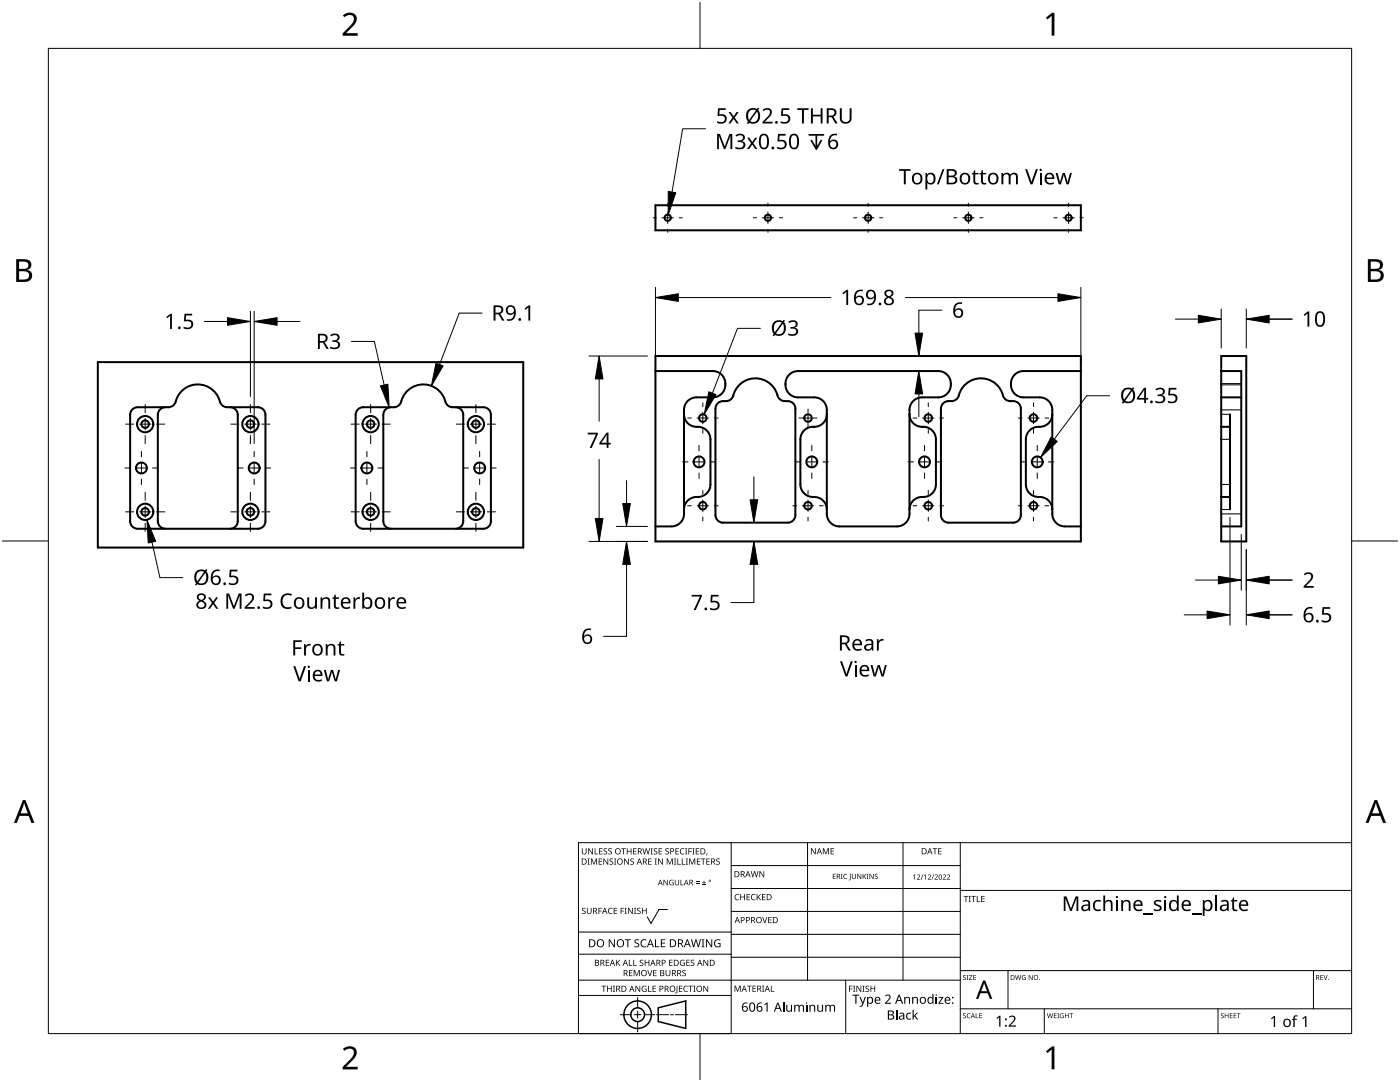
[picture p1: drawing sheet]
<svg xmlns="http://www.w3.org/2000/svg" width="279mm" height="216mm" viewBox="0 0 279 216" stroke-linecap="round" stroke-linejoin="round" font-family="sans-serif">
<g fill="none" stroke="#000" stroke-width=".4">
<path d="M130.8 41h84.9v5h-84.9zM19.5 72.3h84.9v37h-84.9zM130.8 74h11.5a2.63 2.63 0 0 1 2.5 2.7 2.63 2.63 0 0 1-2.5 2.6h-3.3a2.5 2.5 0 0 0-2.5 2.5v20.7a2.5 2.5 0 0 1-2.5 2.5h-3.2M130.8 71h84.9v37h-84.9zM157.7 74.6l1-.5 .6-.1h28a2.63 2.63 0 0 1 2.5 2.7 2.63 2.63 0 0 1-2.5 2.6h-3.3a2.5 2.5 0 0 0-2.5 2.5v20.7a2.5 2.5 0 0 1-2.5 2.5h-11.5a2.5 2.5 0 0 1-2.5-2.5v-20.7a2.5 2.5 0 0 0-2.5-2.5h-3.2a2.65 2.65 0 0 1-2.4-1.8 2.65 2.65 0 0 1 .8-2.9zM215.7 74h-11.4a2.63 2.63 0 0 0-2.5 2.7 2.63 2.63 0 0 0 2.5 2.6h3.2a2.5 2.5 0 0 1 2.5 2.5v20.7a2.5 2.5 0 0 0 2.5 2.5h3.2M243.7 74h4v31h-4M243.7 71h5v37h-5zM243.7 79.3h4M26.3 81.9l.7-.6h.5h6.1a1.81 1.81 0 0 0 1.7-1.8 4.6 4.6 0 0 1 4.7-2.8 4.6 4.6 0 0 1 4 3.8 1.5 1.5 0 0 0 1.3 .8h6.2a1.5 1.5 0 0 1 1.5 1.5v21.2a1.5 1.5 0 0 1-1.5 1.5h-24a1.5 1.5 0 0 1-1.5-1.5v-21.2zM33 81.3a1.5 1.5 0 0 0-1.5 1.5v21.2a1.5 1.5 0 0 0 1.5 1.5M45.9 81.3a1.5 1.5 0 0 1 1.5 1.5v21.2a1.5 1.5 0 0 1-1.5 1.5"/>
<path d="M71.3 81.9l.7-.6h.5h6.1a1.5 1.5 0 0 0 1.5-1.2 4.6 4.6 0 0 1 4.6-3.4 4.6 4.6 0 0 1 4.3 3.8 1.5 1.5 0 0 0 1.3 .8h6.2a1.5 1.5 0 0 1 1.5 1.5v21.2a1.5 1.5 0 0 1-1.5 1.5h-24a1.5 1.5 0 0 1-1.5-1.5v-21.2zM78 81.3a1.5 1.5 0 0 0-1.5 1.5v21.2a1.5 1.5 0 0 0 1.5 1.5M90.9 81.3a1.5 1.5 0 0 1 1.5 1.5v21.2a1.5 1.5 0 0 1-1.5 1.5M136.5 82.7a2.52 2.52 0 0 0 2.8 2.5 2.5 2.5 0 0 1 2.5 2.5v9a2.52 2.52 0 0 1-2.8 2.5 2.5 2.5 0 0 0-2.5 2.5M143.1 80.7a1.81 1.81 0 0 1 1.8-.7 1.81 1.81 0 0 0 1.7-1.8 4.6 4.6 0 0 1 4.7-2.7 4.6 4.6 0 0 1 4 3.8 1.72 1.72 0 0 0 1.9 .7 1.5 1.5 0 0 1 1.5 1.5v21.3a1.5 1.5 0 0 1-1.5 1.5h-12.9a1.5 1.5 0 0 1-1.5-1.5v-21.3zM165 82.7a2.52 2.52 0 0 1-2.8 2.5 2.5 2.5 0 0 0-2.5 2.5v9a2.52 2.52 0 0 0 2.8 2.5 2.5 2.5 0 0 1 2.5 2.5M181.5 82.7a2.52 2.52 0 0 0 2.8 2.5 2.5 2.5 0 0 1 2.5 2.5v9a2.52 2.52 0 0 1-2.8 2.5 2.5 2.5 0 0 0-2.5 2.5M188.1 80.7a1.81 1.81 0 0 1 1.8-.7 1.5 1.5 0 0 0 1.5-1.1 4.6 4.6 0 0 1 4.6-3.4 4.6 4.6 0 0 1 4.3 3.8 1.72 1.72 0 0 0 1.9 .7 1.5 1.5 0 0 1 1.5 1.5v21.3a1.5 1.5 0 0 1-1.5 1.5h-12.9a1.5 1.5 0 0 1-1.5-1.5v-21.3zM210 82.7a2.52 2.52 0 0 1-2.8 2.5 2.5 2.5 0 0 0-2.5 2.5v9a2.52 2.52 0 0 0 2.8 2.5 2.5 2.5 0 0 1 2.5 2.5M243.7 99.2h1.8M243.7 85.2h1.8M245.5 82.7v19"/>
<circle cx="133.3" cy="43.5" r=".63"/>
<circle cx="153.3" cy="43.5" r=".62"/>
<circle cx="173.3" cy="43.5" r=".62"/>
<circle cx="193.3" cy="43.5" r=".63"/>
<circle cx="213.3" cy="43.5" r=".63"/>
<circle cx="28.2" cy="93.4" r="1.09"/>
<circle cx="29" cy="84.6" r="1.63"/>
<circle cx="29" cy="84.6" r=".75"/>
<circle cx="50" cy="84.6" r="1.63"/>
<circle cx="50" cy="84.6" r=".75"/>
<circle cx="50.7" cy="93.4" r="1.09"/>
<circle cx="73.2" cy="93.4" r="1.09"/>
<circle cx="74" cy="84.6" r=".75"/>
<circle cx="74" cy="84.6" r="1.63"/>
<circle cx="95" cy="84.6" r=".75"/>
<circle cx="95" cy="84.6" r="1.63"/>
<circle cx="95.7" cy="93.4" r="1.09"/>
<circle cx="139.5" cy="92.2" r="1.09"/>
<circle cx="140.3" cy="83.4" r=".75"/>
<circle cx="161.3" cy="83.4" r=".75"/>
<circle cx="162" cy="92.2" r="1.09"/>
<circle cx="184.5" cy="92.2" r="1.09"/>
<circle cx="185.3" cy="83.4" r=".75"/>
<circle cx="206.3" cy="83.4" r=".75"/>
<circle cx="207" cy="92.2" r="1.09"/>
<circle cx="29" cy="102.1" r="1.63"/>
<circle cx="29" cy="102.1" r=".75"/>
<circle cx="50" cy="102.1" r="1.63"/>
<circle cx="50" cy="102.1" r=".75"/>
<circle cx="74" cy="102.1" r=".75"/>
<circle cx="74" cy="102.1" r="1.63"/>
<circle cx="95" cy="102.1" r=".75"/>
<circle cx="95" cy="102.1" r="1.63"/>
<circle cx="140.3" cy="100.9" r=".75"/>
<circle cx="161.3" cy="100.9" r=".75"/>
<circle cx="185.3" cy="100.9" r=".75"/>
<circle cx="206.3" cy="100.9" r=".75"/>
</g>
<path d="M243.7 76.8h4M243.7 76.5h4M243.7 96.7h1.8M243.7 87.7h1.8M243.7 82.7h1.8M243.7 81.8h4M243.7 102.5h4M243.7 101.7h1.8" fill="none" stroke="#000" stroke-width=".2"/>
<path d="M9.7 9.7h260v196.5h-260z" fill="none" stroke="#000" stroke-width=".2"/>
<path d="M139.7 .5v9.2M.5 108h9.2M269.7 108h9.2M139.7 206.2v9.2" fill="none" stroke="#000" stroke-width=".2"/>
<g fill="#000">
<path d="M68.4 3.1a1.64 1.64 0 0 1 2.8 .4 2.52 2.52 0 0 1-1.2 2.2l-.9 .9h2.3v.5h-3v-.4l1.2-1.2a1.95 1.95 0 0 0 .9-2.2 1.23 1.23 0 0 0-1.8 .1zM208.7 3.5l1.3-.9h.4v4.5h-.5v-4l-.9 .8zM68.4 209.3a1.64 1.64 0 0 1 2.8 .4 2.52 2.52 0 0 1-1.2 2.2l-.9 1h2.3v.5h-3v-.5l1.2-1.2a1.95 1.95 0 0 0 .9-2.1 1.23 1.23 0 0 0-1.8 .1zM208.7 209.8l1.3-1h.4v4.6h-.5v-4l-.9 .7z"/>
<path d="M3.2 51.7h1.3a1.28 1.28 0 0 1 1.7 1.3 1.04 1.04 0 0 1-.8 .9 1.23 1.23 0 0 1 1 1.5 1.23 1.23 0 0 1-1.6 .9h-1.6zM3.8 54.1v1.7h.9a.86 .86 0 0 0 1.1-.9 .86 .86 0 0 0-1.1-.8zM3.8 52.2v1.4h.8a.78 .78 0 0 0 1.1-.7 .78 .78 0 0 0-1.1-.7z"/>
<path d="M273 51.7h1.3a1.28 1.28 0 0 1 1.7 1.3 1.04 1.04 0 0 1-.9 .9 1.23 1.23 0 0 1 1 1.5 1.23 1.23 0 0 1-1.5 .9h-1.6zM273.6 54.1v1.7h.9a.86 .86 0 0 0 1.1-.9 .86 .86 0 0 0-1.2-.8zM273.6 52.2v1.4h.8a.78 .78 0 0 0 1-.7 .78 .78 0 0 0-1.1-.7z"/>
<path d="M4.6 159.6h.5l1.8 4.6h-.6l-.6-1.4h-1.8l-.5 1.4h-.6zM4.8 160.2l-.7 2.1h1.4z"/>
<path d="M274.3 159.6h.5l1.8 4.6h-.6l-.5-1.4h-1.8l-.6 1.4h-.6zM274.6 160.2l-.7 2.1h1.4z"/>
</g>
<g fill="none" stroke="#000" stroke-width=".2">
<path d="M145.9 168.1v38.1h-30.5v-38.1h154.3M145.9 172.7h45.7M145.9 177.3h45.7M161.2 168.1v27.5M180.2 168.1v27.5M191.6 168.1v38.1M191.6 177.7h78.1M115.4 198.6h30.5M115.4 195.6h76.2M115.4 190.4h30.5M115.4 186h30.5M127.3 199v2.1"/>
<path d="M133.2 181.5h-1.7l-1.6 2.8-.7-1.4M145.9 181.9h45.7M145.9 186.4h45.7M145.9 191h45.7M168.8 195.6v10.6M191.6 193.7h78.1M201.2 193.7v7.6M262.1 193.7v7.6M123.8 202.5h2.1M126.6 202.5h1.3M127.3 201.8v1.4M127.3 203.8v2.1"/>
<path d="M128.6 202.5h2.1M131 202.5h2.4M133.8 202.5h.6M134.8 202.5h2.4M191.6 201.3h78.1M208.4 201.3v4.9M243.1 201.3v4.9"/>
</g>
<g fill="#000">
<path d="M116.1 169.3h.2v.8a.32 .32 0 0 0 .3 .3 .32 .32 0 0 0 .3-.3v-.8h.2v.8a.47 .47 0 0 1-.5 .4 .47 .47 0 0 1-.5-.5zM117.3 171.3h.4l-.1 .1v1l.1 .1h-.4l.1-.1v-1zM117.4 169.3h.2l.6 1v-1h.1v1.2h-.1l-.7-1v1h-.1zM117.9 171.3h.3l.3 1 .4-1h.2v1.2h-.1v-1l-.4 1h-.1l-.4-1v1h-.2zM118.7 169.3h.1v1h.6v.2h-.7zM119.5 171.3h.7v.1h-.6v.4h.5v.2h-.5v.4h.6v.1h-.7zM119.6 169.3h.6v.1h-.5v.4h.5v.1h-.5v.4h.5v.2h-.6zM120.5 169.4l.4-.1h.3l-.1 .1a.25 .25 0 0 0-.4-.1 .25 .25 0 0 0 0 .4 .4 .4 0 0 1 .5 .3 .4 .4 0 0 1-.3 .5 .4 .4 0 0 1-.5-.2h.2a.27 .27 0 0 0 .4-.1 .27 .27 0 0 0-.3-.3l-.2-.2zM120.4 171.3h.2l.6 1v-1h.2v1.2h-.2l-.6-1v1h-.2zM121.4 169.4l.5-.1h.2v.1a.25 .25 0 0 0-.4-.1 .25 .25 0 0 0 0 .4 .4 .4 0 0 1 .4 .3 .4 .4 0 0 1-.2 .5 .4 .4 0 0 1-.5-.2h.1a.27 .27 0 0 0 .5-.1 .27 .27 0 0 0-.4-.3l-.2-.2zM121.7 171.4l.4-.1 .3 .1-.1 .1a.25 .25 0 0 0-.4-.1 .25 .25 0 0 0 0 .4 .4 .4 0 0 1 .5 .3 .4 .4 0 0 1-.3 .5 .4 .4 0 0 1-.5-.3l.2 .1a.27 .27 0 0 0 .4-.2 .27 .27 0 0 0-.3-.3l-.2-.2zM122.5 171.3h.5l-.2 .1v1l.2 .1h-.5l.2-.1v-1z"/>
<path d="M124 169.3h.9v.1h-.4v1.1h-.1v-1.1h-.4zM124.6 171.3h.1l.7 1v-1h.1v1.2h-.2l-.6-1v1h-.1zM125.1 169.3h.1v.5h.7v-.5h.1v1.2h-.1v-.6h-.7v.6h-.1zM125.8 171.4l.5-.1 .2 .1v.1a.25 .25 0 0 0-.4-.1 .25 .25 0 0 0 0 .4 .4 .4 0 0 1 .4 .3 .4 .4 0 0 1-.2 .5 .4 .4 0 0 1-.5-.3l.1 .1a.27 .27 0 0 0 .5-.2 .27 .27 0 0 0-.4-.3l-.2-.2zM126.4 169.3h.6v.1h-.5v.4h.5v.1h-.5v.4h.5v.2h-.6zM128.2 169.3h.2l.2 1 .3-1h.2l.2 1 .3-1h.1l-.3 1.2h-.1l-.3-1.1-.3 1.1h-.2zM129.4 171.3h.6v.1h-.5v.4h.5v.2h-.5v.4h.5v.1h-.6zM129.8 169.3h.5l-.2 .1v1l.2 .1h-.5l.2-.1v-1zM130.7 171.3h.4l-.1 .1v1l.1 .1h-.4l.1-.1v-1zM130.5 169.4l.4-.1h.3l-.1 .1a.25 .25 0 0 0-.4-.1 .25 .25 0 0 0 0 .4 .4 .4 0 0 1 .5 .3 .4 .4 0 0 1-.3 .5 .4 .4 0 0 1-.5-.2h.2a.27 .27 0 0 0 .4-.1 .27 .27 0 0 0-.3-.3l-.2-.2zM131.4 169.3h.7v.1h-.5v.4h.5v.1h-.5v.4h.5v.2h-.7zM131.3 171.3h.2l.7 1-.1-1h.2v1.2h-.2l-.6-1v1h-.2z"/>
<path d="M132.4 175.6h.2l.6 .9v-.9h.1v1h-.2l-.6-.9v.9h-.1zM132.8 169.4l.4-.1h.3l-.1 .1a.25 .25 0 0 0-.3-.1 .25 .25 0 0 0 0 .4 .4 .4 0 0 1 .4 .3 .4 .4 0 0 1-.3 .5 .4 .4 0 0 1-.4-.2h.1a.27 .27 0 0 0 .5-.1 .27 .27 0 0 0-.4-.3l-.2-.2zM133.1 171.3h.2l.4 1 .4-1h.2v1.2h-.2v-1l-.4 1h-.1l-.4-1v1h-.1zM133.7 175.7l.5-.2 .2 .1v.1a.45 .45 0 0 0-.7 .4 .45 .45 0 0 0 .6 .4v-.3h-.2v-.1h.3v.5a.6 .6 0 0 1-.8-.1 .6 .6 0 0 1 .1-.8zM134.5 171.3h.4l-.1 .1v1l.1 .1h-.4l.2-.1v-1zM135.2 171.3h.1v1.1h.6v.1h-.7zM134.8 169.3h.7v.1h-.6v.4h.5v.1h-.5v.4h.6v.2h-.7zM134.7 175.6h.1v.7a.28 .28 0 0 0 .3 .2 .28 .28 0 0 0 .3-.2v-.7h.1v.7a.42 .42 0 0 1-.4 .4 .42 .42 0 0 1-.4-.4zM135.8 175.6h.1v.9h.5v.1h-.6zM136.1 171.3h.1v1.1h.6v.1h-.7zM135.8 169.4l.5-.2 .3 .1-.1 .1a.49 .49 0 0 0-.7 .5 .49 .49 0 0 0 .8 .4 .52 .52 0 0 1-.7 .1 .52 .52 0 0 1-.2-.6zM136.7 169.3h.5l-.2 .1v1l.2 .1h-.5l.2-.1v-1z"/>
<path d="M136.9 171.3h.4l-.1 .1v1l.1 .1h-.4l.1-.1v-1zM137.4 169.3h.7v.1h-.6v.4h.5v.2h-.5v.5h-.1zM137.5 171.3h.3l.3 1 .4-1h.3v1.2h-.2v-1l-.4 1h-.1l-.4-1v1h-.2zM138.2 169.3h.4l-.1 .1v1l.1 .1h-.4l.1-.1v-1zM138.9 176.2h.7v.1h-.7zM138.9 175.9h.7v.1h-.7zM138.9 169.3h.6v.1h-.5v.4h.5v.1h-.5v.4h.5v.2h-.6zM139.1 171.3h.7v.1h-.6v.4h.5v.2h-.5v.4h.6v.1h-.7zM140.1 176.5h.8v.1h-.8zM139.9 171.3h.9v.1h-.4v1.1h-.1v-1.1h-.4zM140.4 175.7h.2v.3h.3v.2h-.3v.3h-.2v-.3h-.3v-.2h.3zM141 170.3h.2l-.3 .4z"/>
<path d="M141 171.3h.7v.1h-.6v.4h.5v.2h-.5v.4h.6v.1h-.7zM143 171.4l.4-.1 .2 .1v.1a.25 .25 0 0 0-.4-.1 .25 .25 0 0 0 0 .4 .4 .4 0 0 1 .5 .3 .4 .4 0 0 1-.3 .5 .4 .4 0 0 1-.5-.3l.2 .1a.27 .27 0 0 0 .4-.2 .27 .27 0 0 0-.3-.3l-.3-.2zM146.8 178.6l.4-.2 .3 .1v.1a.49 .49 0 0 0-.7 .4 .49 .49 0 0 0 .7 .5 .52 .52 0 0 1-.7 0 .52 .52 0 0 1-.2-.6zM147.7 178.4h.2v.5h.6v-.5h.2v1.2h-.2v-.5h-.6v.5h-.2zM149 178.4h.7v.1h-.5v.4h.4v.2h-.4v.4h.5v.1h-.7zM150 178.6l.5-.2 .3 .1-.1 .1a.49 .49 0 0 0-.7 .4 .49 .49 0 0 0 .8 .5 .52 .52 0 0 1-.7 0 .52 .52 0 0 1-.2-.6zM149.8 173.8h.2l.2 1.1 .3-1.1h.2l.3 1.1 .2-1.1h.2l-.3 1.2h-.2l-.3-1-.3 1h-.1zM151 178.4h.2v.6l.5-.6h.2l-.5 .5 .5 .7h-.2l-.4-.6-.1 .6h-.2zM151.6 173.8h.1l.7 1v-1h.1v1.2h-.2l-.6-1v1h-.1zM152.1 178.4h.7v.1h-.6v.4h.5v.2h-.5v.4h.6v.1h-.7zM161.8 169.3h.2l.7 1v-1h.1v1.2h-.2l-.6-1v1h-.2zM164.2 169.3h.2l.4 .9 .4-.9h.2v1.2h-.1v-1.1l-.4 1.1h-.1l-.4-1.1v1.1h-.2z"/>
<path d="M165.8 169.3h.6v.1h-.5v.4h.5v.1h-.5v.4h.5v.2h-.6zM166.2 174.4h.6v.1h-.5v.3h.4v.1h-.4v.4h.5v.1h-.6zM167.8 174.4h.4l-.2 .1v.8l.2 .1h-.4l.1-.1v-.8zM168.4 174.5l.5-.1h.2l-.1 .1a.41 .41 0 0 0-.6 .4 .41 .41 0 0 0 .6 .3 .48 .48 0 0 1-.6 0 .48 .48 0 0 1 0-.7zM169.6 174.4h.2v1l-.4 .3v-.2l.2-.1zM170 174.4h.1v.6a.26 .26 0 0 0 .3 .3 .26 .26 0 0 0 .3-.3v-.6h.1v.6a.39 .39 0 0 1-.4 .4 .39 .39 0 0 1-.4-.4zM171.1 174.4h.1l.6 .8v-.8h.1v1h-.2l-.5-.9v.9h-.1zM172.2 174.4h.1v.5l.6-.5-.4 .4 .4 .6h-.1l-.4-.5-.1 .5h-.1zM173 174.4h.3l-.1 .1v.8l.1 .1h-.3l.1-.1v-.8zM173.5 174.4h.2l.5 .8v-.8h.1v1h-.1l-.6-.9v.9h-.1zM174.6 174.5l.4-.1h.2l-.1 .1a.24 .24 0 0 0-.3-.1 .24 .24 0 0 0-.1 .3 .24 .24 0 0 0 .3 .2 .33 .33 0 0 1 .1 .5 .33 .33 0 0 1-.5 0v-.1a.26 .26 0 0 0 .4 0 .26 .26 0 0 0 0-.3 .26 .26 0 0 0-.3-.1zM182.2 174.7l.4-.2v1h-.1v-.9l-.2 .2z"/>
<path d="M183 174.6a.37 .37 0 0 1 .6 0 .37 .37 0 0 1-.2 .6l-.2 .2h.5v.1h-.7l.3-.4a.27 .27 0 0 0 .2-.3 .27 .27 0 0 0-.3-.2zM184.1 174.5h.2l-.4 1h-.1zM184.4 174.7l.4-.2v1h-.1v-.9l-.2 .2zM185.2 174.6a.37 .37 0 0 1 .6 0 .37 .37 0 0 1-.3 .6l-.2 .2h.5v.1h-.6l.2-.4a.27 .27 0 0 0 .3-.3 .27 .27 0 0 0-.4-.2zM186.3 174.5h.1l-.4 1h-.1zM186.1 169.3h.9v.1h-.3v1.1h-.2v-1.1h-.4zM186.5 174.6a.37 .37 0 0 1 .6 0 .37 .37 0 0 1-.2 .6l-.2 .2h.5v.1h-.7l.3-.4a.27 .27 0 0 0 .3-.3 .27 .27 0 0 0-.4-.2zM187.2 169.3h.7v.1h-.5v.4h.5v.1h-.5v.4h.5v.2h-.7zM188.2 174.6a.37 .37 0 0 1 .6 0 .37 .37 0 0 1-.3 .6l-.2 .2h.5v.1h-.7l.3-.4a.27 .27 0 0 0 .3-.3 .27 .27 0 0 0-.4-.2zM189 174.6a.37 .37 0 0 1 .6 0 .37 .37 0 0 1-.3 .6l-.2 .2h.5v.1h-.6l.2-.4a.27 .27 0 0 0 .3-.3 .27 .27 0 0 0-.4-.2zM192.3 178.8h.9v.1h-.3v1.1h-.2v-1.1h-.4zM193.3 178.8h.5l-.2 .1v1l.2 .1h-.5l.2-.1v-1z"/>
<path d="M193.8 178.8h1v.1h-.4v1.1h-.2v-1.1h-.4zM194.9 178.8h.2v1.1h.5v.1h-.7zM195.8 178.8h.7v.1h-.5v.4h.5v.1h-.5v.5h.5v.1h-.7zM116.2 181.3l.4-.2 .3 .1-.1 .1a.25 .25 0 0 0-.4-.1 .25 .25 0 0 0 0 .4 .4 .4 0 0 1 .5 .3 .4 .4 0 0 1-.3 .5 .4 .4 0 0 1-.5-.2h.2a.27 .27 0 0 0 .4-.1 .27 .27 0 0 0-.3-.3l-.2-.2zM117.1 181.1h.2v.8a.32 .32 0 0 0 .3 .3 .32 .32 0 0 0 .3-.3v-.8h.2v.8a.47 .47 0 0 1-.5 .5 .47 .47 0 0 1-.5-.5zM119.4 181.1h.7v.2h-.5v.4h.5v.1h-.5v.6h-.2zM120 196.7h1v.1h-.4v1.1h-.2v-1.1h-.4zM120.9 191.5h.7v.1h-.6v.4h.5v.2h-.5v.4h.6v.1h-.7zM121.5 181.3l.4-.2 .4 .1-.1 .1a.49 .49 0 0 0-.7 .5 .49 .49 0 0 0 .7 .4 .52 .52 0 0 1-.6 .1 .52 .52 0 0 1-.3-.6zM121.1 196.7h.2v.5h.6v-.5h.2v1.2h-.2v-.6h-.6v.6h-.2zM121.5 187.4h.2l.9 1.3v-1.3h.1v1.6h-.2l-.8-1.3v1.3h-.2zM122.3 196.7h.4l-.1 .1v1l.1 .1h-.4l.2-.1v-1z"/>
<path d="M122.5 181.1h.7v.2h-.6v.4h.5v.1h-.5v.4h.6v.2h-.7zM122.9 191.5h.2v.6l.5-.6h.2l-.5 .5 .5 .7h-.2l-.4-.6-.1 .6h-.2zM123.9 181.1h.6v.2h-.5v.4h.5v.1h-.5v.6h-.1zM124.7 181.1h.4l-.2 .2v.9l.2 .2h-.4l.1-.2v-.9zM124.7 187.4h1.2v.2h-.5v1.4h-.2v-1.4h-.5zM125.5 191.5h.2v1.1h.5v.1h-.7zM125.5 193.6h.7v.1h-.5v.4h.5v.1h-.5v.4h.5v.2h-.7zM125.3 181.1h.2l.7 1.1-.1-1.1h.2v1.3h-.2l-.6-1v1h-.2zM126.4 191.5h.1v1.1h.6v.1h-.7zM126.5 181.1h.5l-.2 .2v.9l.2 .2h-.5l.2-.2v-.9zM126.5 193.6h.2l.4 1 .4-1h.2v1.2h-.2v-1.1l-.4 1.1h-.1l-.4-1.1v1.1h-.1zM126.7 187.6l.3-.2 .6 .1-.2 .1a.33 .33 0 0 0-.6 .2 .33 .33 0 0 0 .4 .4 .47 .47 0 0 1 .4 .6 .47 .47 0 0 1-.7 .2h-.3v-.2h.2a.35 .35 0 0 0 .6-.2 .35 .35 0 0 0-.5-.4l-.3-.2z"/>
<path d="M126.8 196.7h.2l.6 1v-1h.2v1.2h-.2l-.7-1 .1 1h-.2zM127.2 181.3l.4-.2 .3 .1-.1 .1a.25 .25 0 0 0-.4-.1 .25 .25 0 0 0 0 .4 .4 .4 0 0 1 .5 .3 .4 .4 0 0 1-.3 .5 .4 .4 0 0 1-.5-.2h.2a.27 .27 0 0 0 .4-.1 .27 .27 0 0 0-.3-.3l-.2-.2zM127.7 191.6l.4-.1 .3 .1-.1 .1a.25 .25 0 0 0-.3-.1 .25 .25 0 0 0 0 .4 .4 .4 0 0 1 .4 .3 .4 .4 0 0 1-.3 .5 .4 .4 0 0 1-.4-.3l.1 .1a.27 .27 0 0 0 .5-.2 .27 .27 0 0 0-.4-.3l-.2-.2zM128 187.6l.6-.2 .4 .1-.1 .2a.63 .63 0 0 0-.9 .5 .63 .63 0 0 0 1 .6v.2a.83 .83 0 0 1-1.1-.3 .83 .83 0 0 1 .1-1.1zM128.2 196.8l.6-.1 .2 .1v.1a.5 .5 0 0 0-.8 .4 .5 .5 0 0 0 .7 .5v-.4h-.3v-.1h.4v.6a.66 .66 0 0 1-.8-.2 .66 .66 0 0 1 0-.9zM128.1 181.1h.2v.6h.6v-.6h.2v1.3h-.2v-.6h-.6v.6h-.2zM129.2 193.6h.1l.4 1 .3-1h.2l-.4 1.2h-.2zM129.3 196.7h.2v1.1h.5v.1h-.7zM128.7 191.5h.1v.5h.6v-.5h.2v1.2h-.2v-.5h-.6v.5h-.1zM130.7 187.4h.2v1.4h.7v.2h-.9zM130.2 196.7h.7v.1h-.5v.4h.5v.1h-.5v.5h.5v.1h-.7zM130.4 193.6h.6v.1h-.5v.4h.5v.1h-.5v.4h.5v.2h-.6z"/>
<path d="M131.9 187.4h.9v.2h-.7v.5h.6v.2h-.6v.5h.7v.2h-.9zM132.8 193.6h.2v.7a.32 .32 0 0 0 .3 .4 .32 .32 0 0 0 .3-.4v-.7h.2v.7a.47 .47 0 0 1-.5 .5 .47 .47 0 0 1-.5-.5zM133.5 191.5h.7v.1h-.5v.4h.5v.2h-.5v.4h.5v.1h-.7zM135 196.7h.2v1.3l-.1 .2h-.3l-.1-.1 .3-.2zM135.5 196.7h.7v.1h-.5v.4h.4v.1h-.4v.5h.5v.1h-.7zM135.8 191.7l.5-.2 .4 .1-.1 .1a.5 .5 0 0 0-.8 .4 .5 .5 0 0 0 .7 .5v-.4h-.2v-.1h.4v.6a.66 .66 0 0 1-.9-.1 .66 .66 0 0 1 0-.9zM136.2 193.7l.4-.2 .3 .1-.1 .1a.25 .25 0 0 0-.4-.1 .25 .25 0 0 0 0 .4 .4 .4 0 0 1 .5 .3 .4 .4 0 0 1-.3 .5 .4 .4 0 0 1-.5-.2h.2a.27 .27 0 0 0 .5-.1 .27 .27 0 0 0-.4-.3l-.2-.2zM136.5 196.8l.5-.1 .3 .1-.1 .1a.49 .49 0 0 0-.7 .4 .49 .49 0 0 0 .8 .4 .52 .52 0 0 1-.7 .1 .52 .52 0 0 1-.2-.6zM137 191.5h.6v.1h-.5v.4h.5v.2h-.5v.4h.5v.1h-.6zM137.4 196.7h.9v.1h-.4v1.1h-.1v-1.1h-.4zM137.9 191.6l.4-.1 .3 .1-.1 .1a.25 .25 0 0 0-.4-.1 .25 .25 0 0 0 0 .4 .4 .4 0 0 1 .5 .3 .4 .4 0 0 1-.3 .5 .4 .4 0 0 1-.5-.3l.2 .1a.27 .27 0 0 0 .4-.2 .27 .27 0 0 0-.3-.3l-.2-.2zM138.4 196.7h.4l-.1 .1v1l.1 .1h-.4l.1-.1v-1z"/>
<path d="M137.9 187.4h.2l.3 1.4 .4-1.4h.2l.4 1.4 .3-1.4h.2l-.4 1.6h-.2l-.4-1.3-.4 1.3h-.2zM140 187.4h.6l-.2 .2v1.3l.2 .1h-.6l.2-.1v-1.3zM140.4 196.7h.1l.7 1v-1h.1v1.2h-.1l-.7-1v1h-.1zM140.4 191.5h.2l.6 1v-1h.1v1.2h-.1l-.7-1v1h-.1zM140.9 187.4h.2l.9 1.3v-1.3h.1v1.6h-.2l-.8-1.3v1.3h-.2zM142.7 187.6l.7-.2 .4 .1-.1 .2a.65 .65 0 0 0-1 .5 .65 .65 0 0 0 .9 .6v-.4h-.3v-.2h.5v.7a.86 .86 0 0 1-1.1-.1 .86 .86 0 0 1 0-1.2zM146.6 196.7h.2l.4 1 .4-1h.2v1.2h-.1v-1.1l-.4 1.1h-.2l-.4-1.1v1.1h-.1zM149.1 196.7h.9v.1h-.4v1.1h-.1v-1.1h-.4zM150.2 196.7h.7v.1h-.6v.4h.5v.1h-.5v.5h.6v.1h-.7zM152.1 183h.2l.3 1 .4-1h.1l-.4 1.2h-.1zM152.1 196.7h.4l-.1 .1v1l.1 .1h-.4l.1-.1v-1zM153.8 196.7h.2v1.1h.5v.1h-.7z"/>
<path d="M153.3 183h.7v.1h-.5v.4h.5v.1h-.5v.5h.5v.1h-.7zM169.5 196.7h.6v.1h-.5v.5h.5v.1h-.5v.5h-.1zM170.2 196.7h.5l-.2 .1v1l.2 .1h-.5l.2-.1v-1zM171.5 198.9h.3l.4 1.2 .4-1.2h.2l-.7 1.8a.3 .3 0 0 1-.3 .2 .3 .3 0 0 1-.2-.2h.3l.2-.4zM170.9 196.7h.2l.6 1v-1h.2v1.2h-.2l-.6-1v1h-.2zM172.1 196.7h.5l-.2 .1v1l.2 .1h-.5l.2-.1v-1zM172.8 196.8l.4-.1h.2v.2a.25 .25 0 0 0-.4-.1 .25 .25 0 0 0 0 .4 .4 .4 0 0 1 .5 .3 .4 .4 0 0 1-.3 .4 .4 .4 0 0 1-.5-.2l.2 .1a.27 .27 0 0 0 .4-.2 .27 .27 0 0 0-.3-.3l-.3-.2zM173.7 196.7h.2v.5h.6v-.5h.2v1.2h-.2v-.6h-.6v.6h-.2zM192.2 194.7l.4-.1h.2l-.1 .1a.24 .24 0 0 0-.3 0 .24 .24 0 0 0-.1 .3 .24 .24 0 0 0 .4 .1 .31 .31 0 0 1 0 .4 .31 .31 0 0 1-.5-.1 .24 .24 0 0 0 .3 .1 .24 .24 0 0 0 .1-.3l-.4-.3zM192.9 194.6h.4l-.1 .1v.7l.1 .1h-.4l.1-.1v-.7zM193.4 194.6h.6l-.5 .8h.6v.1h-.7l.5-.8h-.5zM194.2 194.6h.6v.1h-.4v.3h.4v.1h-.4v.3h.4v.1h-.6z"/>
<path d="M202.6 194.6h.1l.2 .8 .2-.8h.2l.2 .8 .2-.8h.1l-.2 .9h-.2l-.2-.8-.2 .8h-.2zM204 194.7l.4-.1h.3l-.1 .1a.4 .4 0 0 0-.6 .4 .4 .4 0 0 0 .6 .3v-.3l-.2-.1h.3v.5a.53 .53 0 0 1-.7-.1 .53 .53 0 0 1 0-.7zM205.3 194.6h.1l.6 .8v-.8h.1v.9h-.2l-.5-.8v.8h-.1zM212.3 178.9h.5l.9 2.4 1-2.4h.5v2.9h-.4l.1-2.6-1 2.6h-.3l-1-2.6v2.6h-.3zM218.4 179.9l.4-.3h.5l.4 .1-.1 .3a.8 .8 0 0 0-1.1 .7 .8 .8 0 0 0 1 .7h.2v.3a1.1 1.1 0 0 1-1.3-.2 1.1 1.1 0 0 1-.2-1.3zM220.2 178.7h.4l-.1 1.2a.84 .84 0 0 1 1-.3 .84 .84 0 0 1 .5 .8v1.4h-.3v-1.4a.59 .59 0 0 0-.7-.5 .59 .59 0 0 0-.4 .8v1.1h-.4zM223.8 179.6h.3v.3a.83 .83 0 0 1 .9-.3 .83 .83 0 0 1 .6 .8v1.4h-.3v-1.4a.59 .59 0 0 0-.8-.5 .59 .59 0 0 0-.4 .7v1.2h-.3zM228.2 182.1h1.9v.3h-1.9zM230.4 179.8a1.29 1.29 0 0 1 1.4-.1l-.1 .3-.5-.1a.35 .35 0 0 0-.6 .1 .35 .35 0 0 0 .4 .5h.2a.66 .66 0 0 1 .6 .8 .66 .66 0 0 1-.8 .5l-.7-.1v-.3l.7 .1 .4-.1v-.4l-.5-.2a.65 .65 0 0 1-.5-1zM237.9 182.1h1.8v.3h-1.8zM246.1 179.1h.2v.5h.6v.3h-.6v1.2l.2 .4h.4v.3a.67 .67 0 0 1-1-.7v-1.2h-.3v-.2l.3-.1zM263.5 194.6h.6v.1h-.5v.3h.4v.1h-.4v.3h.5v.1h-.6z"/>
<path d="M264.1 194.6h.2l.2 .8 .3-.8h.2l-.4 .9h-.1zM152.5 200.4l.7-.4v1.9h-.2v-1.6l-.4 .3zM156.3 199.9h.2v2h-.2zM156.9 200.5h.2v.9a.37 .37 0 0 0 .5 .3 .37 .37 0 0 0 .2-.5v-.7h.3v1.4h-.2l-.1-.2a.53 .53 0 0 1-.5 .2 .53 .53 0 0 1-.4-.5zM158.5 200.5h.2v.2a.52 .52 0 0 1 .9 0 .49 .49 0 0 1 .5-.2 .49 .49 0 0 1 .4 .5v.9h-.3v-.9a.33 .33 0 0 0-.4-.3 .33 .33 0 0 0-.2 .4v.8h-.2v-.9a.34 .34 0 0 0-.5-.3 .34 .34 0 0 0-.2 .5v.7h-.2zM160.9 200.5h.2v1.4h-.2zM161.5 200.5h.2l.1 .2a.52 .52 0 0 1 .5-.2 .52 .52 0 0 1 .4 .5v.9h-.2v-.9a.37 .37 0 0 0-.5-.3 .37 .37 0 0 0-.2 .5v.7h-.3zM163.1 200.5h.2v.9a.37 .37 0 0 0 .5 .3 .37 .37 0 0 0 .2-.5v-.7h.3v1.4h-.2l-.1-.2a.53 .53 0 0 1-.5 .2 .53 .53 0 0 1-.4-.5zM164.7 200.5h.2v.2a.52 .52 0 0 1 .9 0 .49 .49 0 0 1 .5-.2 .49 .49 0 0 1 .4 .5v.9h-.3v-.9a.33 .33 0 0 0-.4-.3 .33 .33 0 0 0-.2 .4v.8h-.2v-.9a.34 .34 0 0 0-.5-.3 .34 .34 0 0 0-.2 .5v.7h-.2zM170.1 198.5h1.4v.2h-.6v1.6h-.2v-1.6h-.6zM176.6 198.7a.63 .63 0 0 1 1.1-.1 .63 .63 0 0 1-.3 1l-.5 .5h.9v.2h-1.2v-.2l.7-.7a.43 .43 0 0 0 .2-.6 .43 .43 0 0 0-.7 0zM178.8 201.5h.2v1.9h-.2z"/>
<path d="M180.5 198.9h.1l.1 .2a.52 .52 0 0 1 .5-.2 .52 .52 0 0 1 .4 .5v.9h-.2v-.9a.37 .37 0 0 0-.5-.3 .37 .37 0 0 0-.2 .5v.7h-.2zM181 202.2l.6-.1h.2v.2a.5 .5 0 0 0-.7 .5 .5 .5 0 0 0 .7 .4 .45 .45 0 0 1-.4 .3 .45 .45 0 0 1-.4-.2 .92 .92 0 0 1 0-1.1zM182.1 201.5h.2v1.2l.7-.6h.2l-.5 .6 .6 .7h-.3l-.5-.6-.2 .1v.5h-.2zM182 198.9h.2l.1 .2a.52 .52 0 0 1 .5-.2 .52 .52 0 0 1 .4 .5v.9h-.2v-.9a.37 .37 0 0 0-.5-.3 .37 .37 0 0 0-.2 .5v.7h-.3zM186.7 198.9h.3v1.4h-.3zM187.3 198.9h1l-.8 1.2h.8v.2h-1l.7-1.2h-.7zM192.2 202.3l.4-.1h.2l-.1 .1a.24 .24 0 0 0-.3 0 .24 .24 0 0 0-.1 .3 .24 .24 0 0 0 .4 .1 .31 .31 0 0 1 0 .5 .31 .31 0 0 1-.5-.2 .24 .24 0 0 0 .3 .1 .24 .24 0 0 0 .1-.3l-.4-.2zM193.1 202.3l.3-.1h.3l-.1 .1a.39 .39 0 0 0-.5 .4 .39 .39 0 0 0 .5 .3 .46 .46 0 0 1-.6 0 .46 .46 0 0 1 .1-.7zM194.7 202.2h.1v.8h.5v.2h-.6zM195.4 202.2h.6v.1h-.4v.3h.4v.1h-.4v.4h.4v.1h-.6zM198.9 203.1l.5-.4h.3v2.2h-.3v-1.9l-.4 .3zM201.3 202.9a.76 .76 0 0 1 1.2 0 .76 .76 0 0 1-.3 1.1l-.6 .6h1.1v.3h-1.4v-.3l.8-.8a.52 .52 0 0 0 .2-.8 .52 .52 0 0 0-.8 .1z"/>
<path d="M209 202.2h.1l.2 .8 .2-.8h.1l.3 .8 .2-.8h.1l-.3 1h-.1l-.2-.9-.3 .9h-.1zM210.3 202.2h.6v.1h-.4v.3h.3v.1h-.3v.4h.4v.1h-.6zM211 202.2h.4l-.2 .1v.8l.2 .1h-.4l.1-.1v-.8zM211.6 202.3l.7-.1-.1 .1a.4 .4 0 0 0-.6 .4 .4 .4 0 0 0 .6 .3v-.2l-.2-.2h.3v.5a.53 .53 0 0 1-.7-.1 .53 .53 0 0 1 0-.7zM212.5 202.2h.2v.4h.5v-.4h.1v1h-.1v-.5h-.5v.5h-.2zM213.4 202.2h.8v.1h-.3v.9h-.2v-.9h-.3zM243.7 202.3l.3-.1h.2v.1a.24 .24 0 0 0-.3 0 .24 .24 0 0 0-.1 .3 .24 .24 0 0 0 .3 .1 .31 .31 0 0 1 0 .5 .31 .31 0 0 1-.5-.2 .24 .24 0 0 0 .4 .1 .24 .24 0 0 0 0-.3l-.3-.2zM244.4 202.2h.2v.4h.5v-.4h.1v1h-.1v-.5h-.5v.5h-.2zM245.4 202.2h.6v.1h-.4v.3h.4v.1h-.4v.4h.4v.1h-.6zM246.2 202.2h.5v.1h-.4v.3h.4v.1h-.4v.4h.4v.1h-.5zM246.8 202.2h.8v.1h-.3v.9h-.2v-.9h-.3zM253.7 203.2l.6-.5h.2v2.2h-.3v-1.9l-.4 .4z"/>
<path d="M258.2 202.7l.3-.1h.5l-.1 .3-.4-.1-.1 .2v.3h.4v.2h-.4v1.4h-.3v-1.4h-.3l.3-.2zM259.9 203.2l.6-.5h.2v2.2h-.2v-1.9l-.5 .4z"/>
<path d="M116.1 171.3h.4a.61 .61 0 0 1 .6 .6 .61 .61 0 0 1-.6 .6h-.4zM116.3 171.4v1h.1a.48 .48 0 0 0 .5-.5 .48 .48 0 0 0-.4-.5z"/>
<path d="M122.7 169.9a.61 .61 0 0 1 1.2 0 .61 .61 0 0 1-1.2 0zM122.9 169.9a.45 .45 0 0 0 .9 0 .45 .45 0 0 0-.9 0z"/>
<path d="M123.1 171.9a.61 .61 0 0 1 1.2 0 .61 .61 0 0 1-1.2 0zM123.3 171.9a.45 .45 0 0 0 .9 0 .45 .45 0 0 0-.9 0z"/>
<path d="M127.3 169.3h.3a.35 .35 0 0 1 .5 .2 .35 .35 0 0 1-.3 .4l.4 .6h-.2l-.3-.5h-.3v.5h-.1zM127.4 169.4v.4h.2a.23 .23 0 0 0 .3-.2 .23 .23 0 0 0-.3-.2z"/>
<path d="M127.5 171.3h.2l.4 1.2h-.1l-.2-.4h-.4l-.2 .4h-.1zM127.6 171.5l-.2 .5h.4z"/>
<path d="M128.3 171.3h.3a.35 .35 0 0 1 .5 .2 .35 .35 0 0 1-.3 .5l.4 .5h-.2l-.3-.5h-.2v.5h-.2zM128.5 171.4v.5h.1a.23 .23 0 0 0 .3-.2 .23 .23 0 0 0-.3-.3z"/>
<path d="M131.7 175.5h.1l.5 1.1h-.2l-.1-.3h-.4l-.2 .3h-.1zM131.8 175.7l-.2 .5h.3z"/>
<path d="M133.8 169.3h.3a.41 .41 0 0 1 .4 .5 .41 .41 0 0 1-.6 .2v.5h-.1zM133.9 169.4v.5a.29 .29 0 0 0 .5-.3 .29 .29 0 0 0-.5-.2z"/>
<path d="M136.9 175.5h.1l.4 1.1h-.1l-.1-.3h-.5l-.1 .3h-.1zM137 175.7l-.2 .5h.3z"/>
<path d="M137.6 175.6h.3a.31 .31 0 0 1 .4 .2 .31 .31 0 0 1-.2 .4l.3 .4h-.2l-.3-.4h-.2v.4h-.1zM137.7 175.7v.4h.2a.21 .21 0 0 0 .2-.2 .21 .21 0 0 0-.2-.2z"/>
<path d="M139.8 169.3h.4a.61 .61 0 0 1 .6 .6 .61 .61 0 0 1-.7 .6h-.3zM140 169.4v.9h.1a.48 .48 0 0 0 .5-.4 .48 .48 0 0 0-.4-.5z"/>
<path d="M141.4 175.8a.25 .25 0 0 1 .5 0 .25 .25 0 0 1-.5 0zM141.5 175.8a.15 .15 0 0 0 .3 0 .15 .15 0 0 0-.3 0z"/>
<path d="M141.9 171.3h.4a.35 .35 0 0 1 .4 .2 .35 .35 0 0 1-.2 .5l.3 .5h-.2l-.3-.5h-.2v.5h-.2zM142.1 171.4v.5h.2a.23 .23 0 0 0 .2-.2 .23 .23 0 0 0-.3-.3z"/>
<path d="M146.6 173.8h.4a.61 .61 0 0 1 .6 .6 .61 .61 0 0 1-.7 .6h-.3zM146.7 174v.9h.2a.48 .48 0 0 0 .5-.5 .48 .48 0 0 0-.5-.4z"/>
<path d="M147.8 173.8h.4a.35 .35 0 0 1 .4 .3 .35 .35 0 0 1-.2 .4l.3 .5h-.2l-.3-.5h-.2v.5h-.2zM148 174v.4h.2a.23 .23 0 0 0 .3-.2 .23 .23 0 0 0-.3-.2z"/>
<path d="M149.2 173.8h.1l.5 1.2h-.1l-.2-.3h-.5l-.1 .3h-.2zM149.3 174l-.2 .5h.4z"/>
<path d="M153 178.4h.4a.61 .61 0 0 1 .6 .6 .61 .61 0 0 1-.6 .6h-.4zM153.2 178.5v1h.1a.48 .48 0 0 0 .5-.5 .48 .48 0 0 0-.4-.5z"/>
<path d="M163.4 169.2h.2l.5 1.3h-.2l-.2-.4h-.4l-.2 .4h-.1zM163.5 169.4l-.2 .6h.4z"/>
<path d="M167 174.4h.3a.29 .29 0 0 1 .3 .2 .29 .29 0 0 1-.2 .3l.3 .5h-.1l-.3-.4h-.2v.4h-.1zM167.1 174.5v.4h.2a.2 .2 0 0 0 .2-.2 .2 .2 0 0 0-.2-.2z"/>
<path d="M184 169.3h.3a.61 .61 0 0 1 .6 .6 .61 .61 0 0 1-.6 .6h-.3zM184.1 169.4v.9h.2a.48 .48 0 0 0 .5-.4 .48 .48 0 0 0-.5-.5z"/>
<path d="M185.5 169.2h.1l.5 1.3h-.1l-.2-.4h-.5l-.1 .4h-.2zM185.6 169.4l-.2 .6h.4z"/>
<path d="M187.5 174.6h.4l.1 .5a.38 .38 0 0 1-.4 .4 .38 .38 0 0 1-.3-.6zM187.5 174.6v.1a.39 .39 0 0 0-.1 .4 .39 .39 0 0 0 .4 .3 .4 .4 0 0 0 .2-.5 .4 .4 0 0 0-.5-.3z"/>
<path d="M118.4 181.1h.3a.35 .35 0 0 1 .4 .3 .35 .35 0 0 1-.2 .4l.3 .6h-.1l-.3-.5h-.3v.5h-.1zM118.5 181.3v.4h.2a.23 .23 0 0 0 .3-.2 .23 .23 0 0 0-.3-.2z"/>
<path d="M118.7 191.5h.4a.31 .31 0 0 1 .4 .2 .31 .31 0 0 1-.2 .4 .33 .33 0 0 1 .3 .4 .33 .33 0 0 1-.4 .2h-.5zM118.9 192.2v.4h.2a.23 .23 0 0 0 .3-.2 .23 .23 0 0 0-.3-.2zM118.9 191.6v.4h.2a.21 .21 0 0 0 .3-.2 .21 .21 0 0 0-.3-.2z"/>
<path d="M117.6 187.4h.5a.79 .79 0 0 1 .7 .8 .79 .79 0 0 1-.8 .8h-.4zM117.8 187.6v1.2h.2a.62 .62 0 0 0 .6-.6 .62 .62 0 0 0-.6-.6z"/>
<path d="M119.8 191.5h.4a.35 .35 0 0 1 .4 .3 .35 .35 0 0 1-.2 .4l.3 .5h-.2l-.3-.5h-.2v.5h-.2zM120 191.6v.5h.2a.23 .23 0 0 0 .3-.2 .23 .23 0 0 0-.3-.3z"/>
<path d="M119.3 187.6a.77 .77 0 0 1 1.1 .1 .77 .77 0 0 1-.2 1.1 .77 .77 0 0 1-1-.2l-.1-.6zM119.5 187.7a.63 .63 0 0 0-.2 .8 .63 .63 0 0 0 .8 .3 .63 .63 0 0 0 .2-.9 .63 .63 0 0 0-.8-.2z"/>
<path d="M120.6 181.1h.2l.4 1.3h-.1l-.2-.4h-.4l-.2 .4h-.1zM120.7 181.3l-.2 .6h.4z"/>
<path d="M122.1 191.5h.2l.5 1.2h-.2l-.1-.3h-.5l-.2 .3h-.1zM122.2 191.7l-.2 .5h.4z"/>
<path d="M123 196.7h.3a.35 .35 0 0 1 .4 .2 .35 .35 0 0 1-.2 .5l.3 .5h-.1l-.3-.5h-.3v.5h-.1zM123.1 196.8v.5h.2a.23 .23 0 0 0 .3-.3 .23 .23 0 0 0-.3-.2z"/>
<path d="M123.3 187.6a.77 .77 0 0 1 1.1 .1 .77 .77 0 0 1-.2 1.1 .77 .77 0 0 1-1.1-.2v-.6zM123.5 187.7a.63 .63 0 0 0-.2 .8 .63 .63 0 0 0 .8 .3 .63 .63 0 0 0 .2-.9 .63 .63 0 0 0-.8-.2z"/>
<path d="M124.5 193.6h.3a.35 .35 0 0 1 .4 .2 .35 .35 0 0 1-.2 .4l.3 .6h-.1l-.3-.5h-.3v.5h-.1zM124.6 193.7v.4h.2a.23 .23 0 0 0 .3-.2 .23 .23 0 0 0-.3-.2z"/>
<path d="M124 196.7h.4a.61 .61 0 0 1 .6 .6 .61 .61 0 0 1-.6 .6h-.4zM124.2 196.8v1h.2a.48 .48 0 0 0 .5-.5 .48 .48 0 0 0-.5-.5z"/>
<path d="M124.7 191.5h.2l.4 1.2h-.1l-.2-.3h-.4l-.2 .3h-.1zM124.8 191.7l-.2 .5h.4z"/>
<path d="M126 196.7h.2l.4 1.2h-.1l-.2-.4h-.4l-.2 .4h-.1zM126.1 196.8l-.2 .6h.4z"/>
<path d="M127.9 194.2a.61 .61 0 0 1 1.2 0 .61 .61 0 0 1-1.2 0zM128.1 194.2a.45 .45 0 0 0 .9 0 .45 .45 0 0 0-.9 0z"/>
<path d="M129.7 187.4h.2l.6 1.6h-.2l-.2-.5h-.6l-.2 .5h-.2zM129.8 187.6l-.3 .7h.5z"/>
<path d="M130.2 191.5h.2l.4 1.2h-.1l-.2-.3h-.4l-.2 .3h-.1zM130.3 191.7l-.2 .5h.4z"/>
<path d="M131 191.5h.3a.35 .35 0 0 1 .5 .3 .35 .35 0 0 1-.3 .4l.4 .5h-.2l-.3-.5h-.2v.5h-.2zM131.2 191.6v.5h.1a.23 .23 0 0 0 .3-.2 .23 .23 0 0 0-.3-.3z"/>
<path d="M131.8 193.6h.3a.31 .31 0 0 1 .4 .1 .31 .31 0 0 1-.2 .4 .33 .33 0 0 1 .3 .4 .33 .33 0 0 1-.4 .3h-.4zM131.9 194.2v.4h.3a.23 .23 0 0 0 .2-.2 .23 .23 0 0 0-.3-.2zM131.9 193.7v.4h.2a.21 .21 0 0 0 .3-.2 .21 .21 0 0 0-.3-.2z"/>
<path d="M131.6 196.7h.3a.41 .41 0 0 1 .5 .5 .41 .41 0 0 1-.6 .2v.5h-.2zM131.8 196.8v.5a.29 .29 0 0 0 .4-.2 .29 .29 0 0 0-.4-.3z"/>
<path d="M132.6 196.7h.4a.35 .35 0 0 1 .4 .2 .35 .35 0 0 1-.2 .5l.3 .5h-.2l-.3-.5h-.2v.5h-.2zM132.8 196.8v.5h.2a.23 .23 0 0 0 .3-.3 .23 .23 0 0 0-.3-.2z"/>
<path d="M132.1 191.5h.3a.41 .41 0 0 1 .4 .5 .41 .41 0 0 1-.6 .3v.4h-.1zM132.2 191.6v.5a.29 .29 0 0 0 .5-.2 .29 .29 0 0 0-.5-.3z"/>
<path d="M134.1 193.6h.3a.35 .35 0 0 1 .5 .2 .35 .35 0 0 1-.3 .4l.4 .6h-.2l-.3-.5h-.2v.5h-.2zM134.3 193.7v.4h.1a.23 .23 0 0 0 .3-.2 .23 .23 0 0 0-.3-.2z"/>
<path d="M133.6 197.3a.61 .61 0 0 1 1.2 0 .61 .61 0 0 1-1.2 0zM133.8 197.3a.45 .45 0 0 0 .9 0 .45 .45 0 0 0-.9 0z"/>
<path d="M133.7 187.4h.5a.79 .79 0 0 1 .7 .8 .79 .79 0 0 1-.8 .8h-.4zM133.9 187.6v1.2h.2a.62 .62 0 0 0 .6-.6 .62 .62 0 0 0-.6-.6z"/>
<path d="M135.2 193.6h.3a.35 .35 0 0 1 .4 .2 .35 .35 0 0 1-.2 .4l.3 .6h-.2l-.2-.5h-.3v.5h-.1zM135.3 193.7v.4h.2a.23 .23 0 0 0 .3-.2 .23 .23 0 0 0-.3-.2z"/>
<path d="M134.5 191.5h.4a.61 .61 0 0 1 .6 .6 .61 .61 0 0 1-.7 .6h-.3zM134.6 191.6v1h.2a.48 .48 0 0 0 .5-.5 .48 .48 0 0 0-.5-.5z"/>
<path d="M135.3 187.4h.4a.45 .45 0 0 1 .6 .3 .45 .45 0 0 1-.3 .6l.4 .7h-.2l-.4-.6h-.3v.6h-.2zM135.5 187.6v.6h.2a.3 .3 0 0 0 .4-.3 .3 .3 0 0 0-.4-.3z"/>
<path d="M137.1 187.4h.2l.6 1.6h-.2l-.2-.5h-.7l-.1 .5h-.2zM137.2 187.6l-.3 .7h.5z"/>
<path d="M139.6 191.5h.1l.5 1.2h-.2l-.1-.3h-.5l-.1 .3h-.2zM139.7 191.7l-.2 .5h.4z"/>
<path d="M138.9 197.3a.61 .61 0 0 1 1.2 0 .61 .61 0 0 1-1.2 0zM139.1 197.3a.45 .45 0 0 0 .9 0 .45 .45 0 0 0-.9 0z"/>
<path d="M141.7 191.5h.3a.61 .61 0 0 1 .6 .6 .61 .61 0 0 1-.6 .6h-.3zM141.8 191.6v1h.2a.48 .48 0 0 0 .5-.5 .48 .48 0 0 0-.5-.5z"/>
<path d="M147.1 183h.1l.5 1.2h-.2l-.1-.4h-.5l-.2 .4h-.1zM147.1 183.1l-.2 .6h.4z"/>
<path d="M147.8 183h.4a.41 .41 0 0 1 .4 .5 .41 .41 0 0 1-.6 .2v.5h-.2zM148 183.1v.5a.29 .29 0 0 0 .5-.2 .29 .29 0 0 0-.5-.3z"/>
<path d="M148.5 196.7h.1l.5 1.2h-.2l-.1-.4h-.5l-.2 .4h-.1zM148.5 196.8l-.2 .6h.4z"/>
<path d="M148.9 183h.3a.41 .41 0 0 1 .4 .5 .41 .41 0 0 1-.6 .2v.5h-.1zM149 183.1v.5a.29 .29 0 0 0 .5-.2 .29 .29 0 0 0-.5-.3z"/>
<path d="M149.9 183h.3a.35 .35 0 0 1 .5 .2 .35 .35 0 0 1-.3 .5l.4 .5h-.2l-.3-.5h-.2v.5h-.2zM150.1 183.1v.5h.1a.23 .23 0 0 0 .3-.3 .23 .23 0 0 0-.3-.2z"/>
<path d="M151.1 196.7h.4a.35 .35 0 0 1 .4 .2 .35 .35 0 0 1-.2 .5l.3 .5h-.2l-.3-.5h-.2v.5h-.2zM151.3 196.8v.5h.2a.23 .23 0 0 0 .2-.3 .23 .23 0 0 0-.2-.2z"/>
<path d="M150.8 183.6a.61 .61 0 0 1 1.2 0 .61 .61 0 0 1-1.2 0zM151.1 183.6a.45 .45 0 0 0 .9 0 .45 .45 0 0 0-.9 0z"/>
<path d="M153.1 196.7h.1l.5 1.2h-.2l-.1-.4h-.5l-.2 .4h-.1zM153.1 196.8l-.2 .6h.4z"/>
<path d="M154.3 183h.3a.61 .61 0 0 1 .6 .6 .61 .61 0 0 1-.6 .6h-.3zM154.4 183.1v1h.2a.48 .48 0 0 0 .5-.5 .48 .48 0 0 0-.5-.5z"/>
<path d="M183.5 199.6a.68 .68 0 0 1 1.3 0 .68 .68 0 0 1-1.3 0zM183.9 199.2a.5 .5 0 0 0-.1 .7 .5 .5 0 0 0 .7 .1l.1-.4a.42 .42 0 0 0-.2-.4 .42 .42 0 0 0-.5 0z"/>
<path d="M196.2 195.7h.4l1.4 3.6h-.4l-.5-1.1h-1.4l-.5 1.1h-.4zM196.4 196.1l-.6 1.7h1.2z"/>
<path d="M201.7 194.6h.3a.49 .49 0 0 1 .5 .5 .49 .49 0 0 1-.5 .4h-.3zM201.8 194.7v.7h.4l.1-.2v-.3z"/>
<path d="M206.2 195.1a.5 .5 0 0 1 1 0 .5 .5 0 0 1-1 0zM206.4 195.1a.36 .36 0 0 0 .7 0 .36 .36 0 0 0-.7 0z"/>
<path d="M216 179.7a.9 .9 0 0 1 1-.2 .9 .9 0 0 1 .6 .8v1.5h-.3l-.1-.3a.71 .71 0 0 1-1.1 .2 .71 .71 0 0 1 .1-1.1l1-.1a.51 .51 0 0 0-.2-.6 .51 .51 0 0 0-.6 0l-.3 .1zM216.3 180.9a.47 .47 0 0 0 .2 .7 .47 .47 0 0 0 .6-.3l.1-.6z"/>
<path d="M226.4 179.9a.94 .94 0 0 1 1.2-.2 .94 .94 0 0 1 .4 1.1h-1.5a.83 .83 0 0 0 .5 .7 .83 .83 0 0 0 .9-.1v.3a1.19 1.19 0 0 1-1.5-.3 1.19 1.19 0 0 1 0-1.5zM226.7 180l-.1 .5h1.1a.54 .54 0 0 0-.3-.6 .54 .54 0 0 0-.7 .1z"/>
<path d="M233.7 179.7l.6-.1 .6 .3v-1.2h.3v3.1h-.3v-.3a.96 .96 0 0 1-1.3 .2 .96 .96 0 0 1-.3-1.3zM233.9 180a.85 .85 0 0 0-.2 1 .85 .85 0 0 0 .8 .5 1.01 1.01 0 0 0-.1-1.6z"/>
<path d="M236.1 179.9a.94 .94 0 0 1 1.1-.2 .94 .94 0 0 1 .5 1.1h-1.5a.83 .83 0 0 0 .5 .7 .83 .83 0 0 0 .9-.1v.3a1.19 1.19 0 0 1-1.6-.3 1.19 1.19 0 0 1 .1-1.5zM236.4 180l-.2 .5h1.1a.54 .54 0 0 0-.3-.6 .54 .54 0 0 0-.6 .1z"/>
<path d="M240 179.6h.3l.1 .3a.95 .95 0 0 1 1.2-.2 .95 .95 0 0 1 .4 1.2 .9 .9 0 0 1-.6 .9 .9 .9 0 0 1-1-.3v1.3h-.4zM240.5 180l-.1 .4a.7 .7 0 0 0 .1 .9 .7 .7 0 0 0 .9 .1 .85 .85 0 0 0 .2-1 .85 .85 0 0 0-.9-.5z"/>
<path d="M243.7 179.7a.9 .9 0 0 1 .9-.2 .9 .9 0 0 1 .6 .8v1.5h-.2l-.1-.3a.71 .71 0 0 1-1.1 .2 .71 .71 0 0 1 .1-1.1l1-.1a.51 .51 0 0 0-.2-.6 .51 .51 0 0 0-.6 0l-.3 .1zM243.9 180.9a.47 .47 0 0 0 .2 .7 .47 .47 0 0 0 .7-.3l.1-.6z"/>
<path d="M247.5 179.9a.94 .94 0 0 1 1.2-.2 .94 .94 0 0 1 .4 1.1h-1.5a.83 .83 0 0 0 .5 .7 .83 .83 0 0 0 .9-.1v.3a1.19 1.19 0 0 1-1.5-.3 1.19 1.19 0 0 1 0-1.5zM247.8 180l-.2 .5h1.1a.54 .54 0 0 0-.3-.6 .54 .54 0 0 0-.6 .1z"/>
<path d="M262.7 194.6h.2a.28 .28 0 0 1 .4 .1 .28 .28 0 0 1-.2 .4l.3 .4h-.2l-.2-.4h-.2v.4h-.1zM262.8 194.7v.3h.1a.19 .19 0 0 0 .3-.2 .19 .19 0 0 0-.3-.1z"/>
<path d="M148.3 200.2l.3-.1a.31 .31 0 0 1 .5 .1l-.6 .1-.2 .6a.58 .58 0 0 1 .9 .2 .58 .58 0 0 1-.3 .8 .58 .58 0 0 1-.8-.5v-.7zM148.3 201.3a.4 .4 0 0 0 .8 0 .4 .4 0 0 0-.8 0z"/>
<path d="M149.7 200.2a.66 .66 0 0 1 .8 0 .66 .66 0 0 1 .2 .8 .66 .66 0 0 1-.6 .9 .66 .66 0 0 1-.6-.9zM149.9 200.3a1 1 0 0 0 .2 1.4 .92 .92 0 0 0 0-1.5z"/>
<path d="M151.2 200.2l.3-.1a.31 .31 0 0 1 .5 .1l-.5 .1-.3 .6a.58 .58 0 0 1 .9 .2 .58 .58 0 0 1-.3 .8 .58 .58 0 0 1-.8-.5v-.7zM151.2 201.3a.4 .4 0 0 0 .8 0 .4 .4 0 0 0-.8 0z"/>
<path d="M155.1 200h.2l.7 1.9h-.2l-.2-.6h-.7l-.3 .6h-.2zM155.2 200.3l-.3 .8h.6z"/>
<path d="M173 198.9h.2l.1 .2a.63 .63 0 0 1 .8 .1 .63 .63 0 0 1 0 .8 .63 .63 0 0 1-.9 .1l.1 .8h-.3zM173.4 199.2a.49 .49 0 0 0-.1 .7 .49 .49 0 0 0 .6 .1 .49 .49 0 0 0 .1-.7 .49 .49 0 0 0-.6-.1z"/>
<path d="M174.7 199.1a.59 .59 0 0 1 .7-.1 .59 .59 0 0 1 .3 .7h-.9a.52 .52 0 0 0 .3 .4 .52 .52 0 0 0 .5-.1v.2a.74 .74 0 0 1-.9-.1 .74 .74 0 0 1 0-1zM174.9 199.2l-.1 .3h.7l-.2-.4z"/>
<path d="M177.2 201.6h.5a.47 .47 0 0 1 .7 .3 .47 .47 0 0 1-.3 .6 .49 .49 0 0 1 .4 .6 .49 .49 0 0 1-.7 .3h-.6zM177.4 202.6v.7h.4a.34 .34 0 0 0 .4-.4 .34 .34 0 0 0-.4-.3zM177.4 201.8v.6h.4a.31 .31 0 0 0 .4-.3 .31 .31 0 0 0-.5-.3z"/>
<path d="M179.3 198.5h.2l.7 1.8h-.2l-.2-.6h-.7l-.3 .6h-.2zM179.4 198.7l-.3 .8h.6z"/>
<path d="M179.5 202.2l.4-.1a.45 .45 0 0 1 .6 .4v.9h-.2v-.1a.46 .46 0 0 1-.6 .2 .46 .46 0 0 1-.3-.6 .46 .46 0 0 1 .6-.3h.3l-.1-.3h-.6zM179.7 202.9a.32 .32 0 0 0 .3 .5 .32 .32 0 0 0 .3-.5v-.1z"/>
<path d="M185.3 199l.4-.1 .4 .2v-.7h.2v1.9h-.2v-.2a.62 .62 0 0 1-.9 .1 .62 .62 0 0 1-.1-.9zM185.5 199.2a.5 .5 0 0 0-.2 .6 .5 .5 0 0 0 .7 .2 .51 .51 0 0 0 .1-.6 .51 .51 0 0 0-.6-.2z"/>
<path d="M188.7 199.1a.59 .59 0 0 1 .7-.1 .59 .59 0 0 1 .3 .7h-1a.52 .52 0 0 0 .4 .4 .52 .52 0 0 0 .5-.1v.2a.74 .74 0 0 1-1-.1 .74 .74 0 0 1 .1-1zM188.9 199.2l-.2 .3h.7l-.1-.4z"/>
<path d="M194.1 202.2l.5 1-.3-.3h-.3l-.3 .3zM194.2 202.3l-.2 .4h.3z"/>
<path d="M256.3 203.5a.81 .81 0 0 1 1.2 .1 .81 .81 0 0 1-.2 1.1 .81 .81 0 0 1-1.1-.2l-.1-.6zM256.6 203.6a.6 .6 0 0 0-.2 .8 .6 .6 0 0 0 .8 .2l.1-.2a.56 .56 0 0 0 0-.7 .56 .56 0 0 0-.7-.1z"/>
<circle cx="222.9" cy="179" r=".22"/>
<circle cx="232.6" cy="179" r=".22"/>
<circle cx="186.9" cy="198.6" r=".14"/>
<circle cx="190.2" cy="199.1" r=".17"/>
<circle cx="207.5" cy="195.5" r=".09"/>
<circle cx="265.1" cy="195.5" r=".09"/>
<circle cx="161" cy="200.1" r=".14"/>
<circle cx="190.2" cy="200.2" r=".16"/>
<circle cx="200.8" cy="204.7" r=".2"/>
<circle cx="200.8" cy="203.4" r=".2"/>
</g>
<g fill="none" stroke="#000" stroke-width=".3">
<path d="M131.4 201.1l5.5-1.4v5.5l-5.5-1.4z"/>
<circle cx="127.3" cy="202.5" r="1.37"/>
<circle cx="127.3" cy="202.5" r="2.74"/>
</g>
<path d="M222.9 179.6v2.2M232.5 179.6v2.2M242.7 178.7v3.1" fill="none" stroke="#000" stroke-width=".36"/>
<g fill="none" stroke="#000" stroke-width=".2">
<path d="M130.3 43.5h.7M132.1 43.5h2.3M133.3 40.5v.7M133.3 42.3v2.3M133.3 45.7v.7M135.5 43.5h.7M150.3 43.5h.7M152.1 43.5h2.3M153.3 40.5v.7M153.3 42.3v2.3M153.3 45.7v.7M155.5 43.5h.7"/>
<path d="M170.3 43.5h.7M172.1 43.5h2.3M173.3 40.5v.7M173.3 42.3v2.3M173.3 45.7v.7M175.5 43.5h.7M190.3 43.5h.7M192.1 43.5h2.3M193.3 40.5v.7M193.3 42.3v2.3M193.3 45.7v.7M195.5 43.5h.7"/>
<path d="M210.3 43.5h.7M212.1 43.5h2.3M213.3 40.5v.7M213.3 42.3v2.3M213.3 45.7v.7M215.5 43.5h.7M24.9 93.4h1.1M25.1 84.6h1.6M27.1 93.4h2.2M27.8 84.6h2.3M28.2 90.1v1.1M28.2 92.3v2.2"/>
<path d="M28.2 95.6v1.1M29 80.7v1.6M29 83.5v2.3M29 86.9v1.6M29 98.2v1.6M30.4 93.4h1.1M31.3 84.6h1.6M46.1 84.6h1.6M47.4 93.4h1.1M48.8 84.6h2.3M49.6 93.4h2.2M50 80.7v1.6"/>
<path d="M50 83.5v2.3M50 86.9v1.6M50 98.2v1.6M50.7 90.1v1.1M50.7 92.3v2.2M50.7 95.6v1.1M52.3 84.6h1.6M52.9 93.4h1.1M69.9 93.4h1.1M70.1 84.6h1.6M72.1 93.4h2.2M72.8 84.6h2.3"/>
<path d="M73.2 90.1v1.1M73.2 92.3v2.2M73.2 95.6v1.1M74 80.7v1.6M74 83.5v2.3M74 86.9v1.6M74 98.2v1.6M75.4 93.4h1.1M76.3 84.6h1.6M91.1 84.6h1.6M92.4 93.4h1.1M93.8 84.6h2.3"/>
<path d="M94.6 93.4h2.2M95 80.7v1.6M95 83.5v2.3M95 86.9v1.6M95 98.2v1.6M95.7 90.1v1.1M95.7 92.3v2.2M95.7 95.6v1.1M97.3 84.6h1.6M97.9 93.4h1.1M136.2 92.2h1.1M137.2 83.4h.8"/>
<path d="M138.4 92.2h2.2M139.1 83.4h2.3M139.5 88.9v1.1M139.5 91.1v2.2M139.5 94.4v1.1M140.3 80.4v.7M140.3 82.3v2.3M140.3 85.7v.8M140.3 97.9v.7M140.3 99.8v2.3M141.7 92.2h1.1M142.5 83.4h.8"/>
<path d="M158.7 92.2h1.1M159.5 83.4h.7M160.7 83.4h1.1M160.9 92.2h2.2M161.3 81.6v.8M161.3 82.9v1M161.3 84.5v.7M161.3 97.9v.7M161.3 99.8v2.3M162 88.9v1.1M162 91.1v2.2M162 94.4v1.1"/>
<path d="M162.3 83.4h.8M164.2 92.2h1.1M181.2 92.2h1.1M182.2 83.4h.8M183.4 92.2h2.2M184.1 83.4h2.3M184.5 88.9v1.1M184.5 91.1v2.2M184.5 94.4v1.1M185.3 80.4v.7M185.3 82.3v2.3M185.3 85.7v.8"/>
<path d="M185.3 97.9v.7M185.3 99.8v2.3M186.7 92.2h1.1M187.5 83.4h.8M203.2 83.4h.8M203.7 92.2h1.1M205.1 83.4h2.3M205.9 92.2h2.2M206.3 80.4v.7M206.3 82.3v2.3M206.3 85.7v.8M206.3 97.9v.7"/>
<path d="M206.3 99.8v2.3M207 88.9v1.1M207 91.1v2.2M207 94.4v1.1M208.5 83.4h.8M209.2 92.2h1.1M25.1 102.1h1.6M27.8 102.1h2.3M29 101v2.3M29 104.4v1.6M31.3 102.1h1.6M46.1 102.1h1.6"/>
<path d="M48.8 102.1h2.3M50 101v2.3M50 104.4v1.6M52.3 102.1h1.6M70.1 102.1h1.6M72.8 102.1h2.3M74 101v2.3M74 104.4v1.6M76.3 102.1h1.6M91.1 102.1h1.6M93.8 102.1h2.3M95 101v2.3"/>
<path d="M95 104.4v1.6M97.3 102.1h1.6M137.2 100.9h.8M139.1 100.9h2.3M140.3 103.2v.8M142.5 100.9h.8M158.2 100.9h.8M160.1 100.9h2.3M161.3 103.2v.8M163.5 100.9h.8M182.2 100.9h.8M184.1 100.9h2.3"/>
<path d="M185.3 103.2v.8M187.5 100.9h.8M203.2 100.9h.8M205.1 100.9h2.3M206.3 103.2v.8M208.5 100.9h.8"/>
</g>
<g fill="none" stroke="#000" stroke-width=".2">
<path d="M130.8 57.3v15.2M135.4 59.4h30.4M180.7 59.4h30.4M215.7 57.3v15.2M40.8 64.1h9.2M50 62.1v17M50.7 62.1v26.4M55.3 64.1h4.6M70.1 68.1h4.6l2 8.7M96.2 62.5h-4.6l-3.9 10.2M117.5 71h11.7M119.6 75.6v8.4"/>
<path d="M151.8 65.5h-4.6l-5 13M181.3 71h.5M181.3 74h.5M183.4 78.6v4.6M187.9 61.9h-4.5v9.1M221.5 79h-4.6l-6.5 8.6M234.6 63.7h4.5M243.7 61.6v7.9M248.7 61.6v7.9M248.7 63.7h9.2M119.6 91.7v11.8M125 95.9v4.6"/>
<path d="M150.5 95.1v4.6M30.3 108.2l1.6 7.1h4.6M117.5 108h11.7M123 105h6.2M125 109.6v17.4h-4.5M148.4 108h.5M148.4 104.3h.5M150.5 108v12.2h-4.6M238.6 115.7h4.5M245.5 103.3v21.4M247.7 106.6v11.2M248.7 109.6v15.1"/>
<path d="M250.3 115.7h7.6M236.3 122.7h4.6M248.7 122.7h9.2"/>
</g>
<g fill="#000" stroke="#000" stroke-width=".2">
<path d="M211.1 58.6l4.6 .8-4.6 .7zM45.4 63.4l4.6 .7-4.6 .8zM50.7 64.1l4.6-.7v1.5zM75.9 77l1.5-.3 .3 4.6zM87 72.5l1.4 .5-2.3 4zM119.6 71l.7 4.6h-1.5zM130.8 59.4l4.6-.8v1.5zM141.5 78.2l1.4 .5-2.4 4zM183.4 74l.7 4.6h-1.5zM182.6 66.5h1.5l-.7 4.5zM239.1 62.9l4.6 .8-4.6 .7zM248.7 63.7l4.6-.8v1.5z"/>
<path d="M149.7 99.7h1.5l-.7 4.6zM209.8 87.2l1.2 .9-3.3 3.2zM29.3 103.7l1.8 4.3-1.5 .3zM118.8 103.5h1.5l-.7 4.5zM125 108l.8 4.6h-1.5zM124.3 100.5h1.5l-.8 4.5zM150.5 108l.7 4.6h-1.5zM243.1 115l4.6 .7-4.6 .8zM248.7 115.7l4.6-.7v1.5zM240.9 121.9l4.6 .8-4.6 .7zM248.7 122.7l4.6-.8v1.5z"/>
</g>
<g fill="#000">
<path d="M143.3 21.6h1.5v.3h-1.2v.9a1.02 1.02 0 0 1 1.5 .9 1.02 1.02 0 0 1-1.4 1l-.6-.2v-.3a.88 .88 0 0 0 1 .2 .88 .88 0 0 0 .5-.8 .85 .85 0 0 0-1.2-.4l-.2-.2zM143.1 26.7h.6l.9 2.5 1-2.5h.6v3.1h-.4v-2.7l-1 2.7h-.3l-1-2.7v2.7h-.4zM145.4 22.4h.4l.6 .8 .6-.8h.4l-.8 1.1 .9 1.1h-.5l-.6-.9-.6 .9h-.4l.8-1.1zM146.8 27a1.06 1.06 0 0 1 1.1-.4 1.06 1.06 0 0 1 .8 1l-.3 .4-.4 .2a.82 .82 0 0 1 .8 .9 .82 .82 0 0 1-.9 .7l-1.1-.2v-.3a1.08 1.08 0 0 0 1.5-.3 .62 .62 0 0 0-.8-.7h-.3v-.3a.7 .7 0 0 0 .8 0 .7 .7 0 0 0 .2-.7 .89 .89 0 0 0-1.2-.1zM149.1 27.5h.4l.6 .8 .6-.8h.4l-.8 1.1 .9 1.2h-.5l-.6-1-.6 1h-.4l.8-1.2zM152.2 21.9a1.01 1.01 0 0 1 1.2-.4 1.01 1.01 0 0 1 .6 1.1l-.2 .5-1.2 1.2h1.6v.3h-2v-.3l1.1-1.1a.72 .72 0 0 0 .4-.7 .72 .72 0 0 0-.5-.6l-.8 .3zM155.3 26.7h1.5v.4h-1.2l-.1 .8a1.02 1.02 0 0 1 1.5 .9 1.02 1.02 0 0 1-1.4 1l-.5-.2v-.3a.88 .88 0 0 0 1 .2 .88 .88 0 0 0 .5-.8 .85 .85 0 0 0-1.3-.4l-.1-.1zM156 21.6h1.5v.3h-1.2l-.1 .9a1.02 1.02 0 0 1 1.5 .9 1.02 1.02 0 0 1-1.4 1l-.5-.2v-.3a.88 .88 0 0 0 1 .2 .88 .88 0 0 0 .5-.8 .85 .85 0 0 0-1.2-.4l-.2-.2zM159.1 21.6h2.3v.3h-1v2.7h-.3v-2.7h-1zM161.4 26.8l2.9-.1a.17 .17 0 0 1 .2 .2 .17 .17 0 0 1-.2 .2h-1.2v2l.7-1.2h.2l.1 .2-1.2 1.8-1.1-1.9v-.1h.2l.8 1.2v-2h-1.4zM161.8 21.6h.4v1.3h1.6v-1.3h.4v3h-.4v-1.4h-1.6v1.4h-.4zM167.6 21.6h.4v2a.79 .79 0 0 0 .8 .8 .79 .79 0 0 0 .8-.8v-2h.3v2a1.17 1.17 0 0 1-1.1 1.1 1.17 1.17 0 0 1-1.2-1.1z"/>
<path d="M179.4 33.7h2.3v.4h-.9v2.7h-.4v-2.7h-1zM188.1 33.7h.4l-1.1 3.1h-.4zM194.4 34h.2v.5h.7v.3h-.7v1.3l.2 .4h.5v.3a.69 .69 0 0 1-1.1-.7v-1.3h-.3v-.2l.4-.1zM195.9 34h.3v.5h.6v.3h-.6v1.3l.2 .4h.4v.3a.69 .69 0 0 1-1-.7v-1.3h-.3v-.2l.3-.1zM199.9 34.5h.3v.3a.86 .86 0 0 1 1.4 0 .81 .81 0 0 1 1-.3 .81 .81 0 0 1 .5 .8v1.5h-.3v-1.5a.56 .56 0 0 0-.7-.5 .56 .56 0 0 0-.4 .7v1.3h-.4v-1.5a.57 .57 0 0 0-.7-.5 .57 .57 0 0 0-.4 .8v1.2h-.3zM204.6 33.7h.4l.9 2.7 .8-2.7h.4l-1.1 3.1h-.3zM210.7 34.5h.4l.4 1.9 .6-1.9h.4l.6 1.9 .4-1.9h.4l-.6 2.3h-.4l-.6-1.9-.6 1.9h-.4zM33.2 63.2l.8-.6h.3v3h-.4l.1-2.6-.6 .5zM36.8 62.6h1.6v.3h-1.3v.9a1.02 1.02 0 0 1 1.5 .9 1.02 1.02 0 0 1-1.4 1l-.6-.2v-.3a.88 .88 0 0 0 1 .2 .88 .88 0 0 0 .6-.8 .85 .85 0 0 0-1.3-.4l-.2-.2zM65.9 66.9a1.06 1.06 0 0 1 1.1-.4 1.06 1.06 0 0 1 .8 .9l-.3 .5-.3 .1a.82 .82 0 0 1 .7 .9 .82 .82 0 0 1-.9 .8l-1.1-.2v-.3a1.08 1.08 0 0 0 1.6-.3 .62 .62 0 0 0-.9-.7h-.3v-.3a.7 .7 0 0 0 .8-.1 .7 .7 0 0 0 .3-.7 .89 .89 0 0 0-1.3 0zM104.7 61.6l.8-.7h.3v3.1h-.4l.1-2.7-.6 .5zM157.3 64.2a1.06 1.06 0 0 1 1.1-.3 1.06 1.06 0 0 1 .8 .9l-.3 .4-.3 .2a.82 .82 0 0 1 .7 .9 .82 .82 0 0 1-.9 .7l-1.1-.1v-.4a1.08 1.08 0 0 0 1.6-.3 .62 .62 0 0 0-.8-.6h-.3v-.3a.7 .7 0 0 0 .7-.1 .7 .7 0 0 0 .3-.7 .89 .89 0 0 0-1.3 0z"/>
<path d="M168.1 58.5l.9-.7h.3v3.1h-.4v-2.7l-.6 .5zM230.6 77.7a1.06 1.06 0 0 1 1.1-.4 1.06 1.06 0 0 1 .8 .9l-.3 .5-.4 .1a.82 .82 0 0 1 .8 .9 .82 .82 0 0 1-.9 .8l-1.1-.2v-.3a1.08 1.08 0 0 0 1.6-.3 .62 .62 0 0 0-.9-.7h-.3v-.3a.7 .7 0 0 0 .8-.1 .7 .7 0 0 0 .2-.7 .89 .89 0 0 0-1.2 0zM233.3 77.4h1.5v.3h-1.2l-.1 .9a1.02 1.02 0 0 1 1.5 .8 1.02 1.02 0 0 1-1.4 1.1l-.5-.2v-.3a.88 .88 0 0 0 .9 .2 .88 .88 0 0 0 .6-.8 .85 .85 0 0 0-1.3-.5l-.2-.1zM260.2 62.8l.8-.7h.3v3.1h-.4l.1-2.7-.6 .5zM117.3 86.3h2v.3l-1.2 2.8h-.4l1.2-2.7h-1.6zM45.9 113.7h1.5v.3h-1.2l-.1 .9a1.02 1.02 0 0 1 1.5 .8 1.02 1.02 0 0 1-1.4 1l-.5-.1v-.4a.88 .88 0 0 0 .9 .3 .88 .88 0 0 0 .6-.9 .85 .85 0 0 0-1.3-.4l-.2-.1zM52.6 118.4h1.6v.4h-1.2l-.1 .9a1.02 1.02 0 0 1 1.5 .8 1.02 1.02 0 0 1-1.4 1l-.5-.1v-.4a.88 .88 0 0 0 .9 .2 .88 .88 0 0 0 .6-.8 .85 .85 0 0 0-1.3-.4l-.2-.1zM56.4 118.8a1.7 1.7 0 0 1 1.9-.2l-.2 .3a1.19 1.19 0 0 0-1.4 .1 1.19 1.19 0 0 0-.2 1.5 1.15 1.15 0 0 0 1.7 .6v.3a1.56 1.56 0 0 1-1.9-.4 1.56 1.56 0 0 1-.1-1.9zM61.3 119.2h.4v1.5a.61 .61 0 0 0 .7 .5 .61 .61 0 0 0 .5-.8v-1.2h.4v2.3h-.4v-.3a.88 .88 0 0 1-1 .3 .88 .88 0 0 1-.6-.8zM70.5 119.2h.3l.1 .4 .4-.4h.6l-.1 .3h-.4a.73 .73 0 0 0-.5 .8v1.2h-.4zM77.5 119.2h.3v.4l.4-.4h.6v.3h-.5a.73 .73 0 0 0-.4 .8v1.2h-.4zM141.9 118.7h1.5v.3h-1.2l-.1 .9a1.02 1.02 0 0 1 1.5 .9 1.02 1.02 0 0 1-1.4 1l-.5-.2v-.3a.88 .88 0 0 0 1 .2 .88 .88 0 0 0 .5-.8 .85 .85 0 0 0-1.2-.5l-.2-.1z"/>
<path d="M260.2 114.6a1.01 1.01 0 0 1 1.2-.4 1.01 1.01 0 0 1 .6 1l-.2 .6-1.2 1.1h1.6v.4h-2v-.3l1.1-1.2a.72 .72 0 0 0 .4-.6 .72 .72 0 0 0-.4-.7l-.9 .3zM41.5 119.2h.4l.6 .9 .6-.9h.4l-.8 1.1 .9 1.2h-.4l-.7-.9-.6 .9h-.4l.8-1.2zM45.2 118.4h.5l1 2.5 .9-2.5h.6v3.1h-.4l.1-2.7-1.1 2.7h-.3l-1-2.7v2.7h-.3zM48.9 118.8a1.01 1.01 0 0 1 1.1-.4 1.01 1.01 0 0 1 .7 1l-.3 .6-1.1 1.1h1.5v.4h-2v-.3l1.1-1.2a.72 .72 0 0 0 .4-.6 .72 .72 0 0 0-.4-.7l-.8 .3zM58.5 132.9h.4l.9 2.6 .9-2.6h.4l-1.1 3.1h-.4zM58.5 127.8h1.7v.3h-1.3v1.1h1.2v.3h-1.2v1.3h-.4zM60.7 128.5h.3v.4l.4-.4h.6v.3h-.5a.73 .73 0 0 0-.4 .8v1.2h-.4zM64 119.2h.3v.3a.87 .87 0 0 1 1-.3 .87 .87 0 0 1 .6 .8v1.5h-.4v-1.5a.61 .61 0 0 0-.7-.5 .61 .61 0 0 0-.5 .8v1.2h-.3zM65 128.5h.3l.1 .3a.87 .87 0 0 1 .9-.3 .87 .87 0 0 1 .6 .8v1.5h-.3v-1.5a.61 .61 0 0 0-.8-.5 .61 .61 0 0 0-.4 .8v1.2h-.4zM64.6 133.7h.4l.5 1.9 .5-1.9h.5l.5 1.9 .5-1.9h.4l-.7 2.3h-.4l-.6-1.9-.5 1.9h-.5zM66.8 118.7h.2v.5h.7v.3h-.7v1.3l.2 .4h.5v.2a.69 .69 0 0 1-1.1-.6v-1.3h-.3v-.2l.3-.1zM67.8 128h.2v.5h.7v.3h-.7v1.3l.3 .4h.4v.3a.69 .69 0 0 1-1-.7v-1.3h-.4v-.2l.4-.1z"/>
<path d="M138 118.7h2.1v.3l-1.3 2.7h-.4l1.3-2.7h-1.7zM167.6 131.9h.4l.9 2.7 .9-2.7h.4l-1.1 3.1h-.4zM173.7 132.7h.4l.5 1.9 .6-1.9h.4l.5 1.9 .5-1.9h.4l-.6 2.3h-.5l-.5-1.9-.6 1.9h-.4zM175 127.5h.3l.1 .5 .4-.4 .5-.1v.4h-.4a.73 .73 0 0 0-.5 .7v1.2h-.4zM263.9 121.1h1.6v.4h-1.2l-.1 .9a1.02 1.02 0 0 1 1.5 .8 1.02 1.02 0 0 1-1.4 1l-.5-.1v-.4a.88 .88 0 0 0 .9 .2 .88 .88 0 0 0 .6-.8 .85 .85 0 0 0-1.3-.4l-.2-.1z"/>
<path d="M149.3 22l.8-.4 1 .1 .2-.2 .2 .1-.2 .3a1.58 1.58 0 0 1 .2 2 1.58 1.58 0 0 1-1.8 .7l-.2-.1-.2 .3-.3-.2 .3-.3a2.01 2.01 0 0 1 0-2.3zM151.1 22.3l-1.4 1.9a1.07 1.07 0 0 0 1.3-.1 1.07 1.07 0 0 0 .3-1.2zM149.6 22.1a1.68 1.68 0 0 0-.1 1.9l1.4-2-.7-.1z"/>
<path d="M151.8 26.9a1.05 1.05 0 0 1 1.3 0 1.05 1.05 0 0 1 .4 1.1 1.31 1.31 0 0 1-1 1.8 1.22 1.22 0 0 1-1-1.6v-.8zM152.1 27.2a1.88 1.88 0 0 0 .2 2.3 .71 .71 0 0 0 .8-1 1.17 1.17 0 0 0-.6-1.5z"/>
<path d="M157.8 26.9a1.05 1.05 0 0 1 1.3 0 1.05 1.05 0 0 1 .4 1.1 1.31 1.31 0 0 1-1 1.8 1.22 1.22 0 0 1-1-1.6v-.8zM158.1 27.2a1.88 1.88 0 0 0 .2 2.3 .71 .71 0 0 0 .8-1 1.17 1.17 0 0 0-.6-1.5z"/>
<path d="M165.7 27l.5-.3h.5h.3v.3a1.03 1.03 0 0 0-1.3 1.2 .95 .95 0 0 1 1.4 0 .95 .95 0 0 1-.2 1.4 1.13 1.13 0 0 1-1.3-.1 1.13 1.13 0 0 1-.3-1.3l.1-.7zM165.6 28.8a.66 .66 0 0 0 1.3 0 .66 .66 0 0 0-1.3 0z"/>
<path d="M165 21.6h.8a.87 .87 0 0 1 1.1 .6 .87 .87 0 0 1-.6 1.1l.9 1.3h-.5l-.7-1.2h-.6v1.2h-.4zM165.4 21.9v1.2h.4a.58 .58 0 0 0 .7-.6 .58 .58 0 0 0-.7-.6z"/>
<path d="M182.3 34.8a1.13 1.13 0 0 1 1.6 .1 1.13 1.13 0 0 1-.2 1.6 1.13 1.13 0 0 1-1.6-.2 1.53 1.53 0 0 1 .2-1.5zM182.6 34.9a.89 .89 0 0 0-.2 1 .89 .89 0 0 0 .9 .6 .86 .86 0 0 0 .4-1.1 .86 .86 0 0 0-1.1-.5z"/>
<path d="M184.7 34.5h.3v.3a.95 .95 0 0 1 1.2-.2 .95 .95 0 0 1 .5 1 .97 .97 0 0 1-.5 1.1 .97 .97 0 0 1-1.2-.2l.1 1.3h-.4zM185.2 35l-.1 .4a.73 .73 0 0 0 .1 .9 .73 .73 0 0 0 .9 .1 .88 .88 0 0 0 .2-1 .88 .88 0 0 0-.9-.6z"/>
<path d="M188.9 33.7h.9a.8 .8 0 0 1 1 .3 .8 .8 0 0 1-.1 1l-.3 .2a.83 .83 0 0 1 .7 1 .83 .83 0 0 1-1.1 .6h-1.1zM189.3 35.4v1.1h.6a.57 .57 0 0 0 .7-.6 .57 .57 0 0 0-.7-.5zM189.3 34.1v.9h.6a.52 .52 0 0 0 .7-.5 .52 .52 0 0 0-.8-.4z"/>
<path d="M191.8 34.8a1.13 1.13 0 0 1 1.6 .1 1.13 1.13 0 0 1-.1 1.6 1.13 1.13 0 0 1-1.6-.2 1.53 1.53 0 0 1 .1-1.5zM192.2 34.9a.89 .89 0 0 0-.3 1 .89 .89 0 0 0 1 .6 .86 .86 0 0 0 .3-1.1 .86 .86 0 0 0-1-.5z"/>
<path d="M197.4 34.8a1.13 1.13 0 0 1 1.7 .1 1.13 1.13 0 0 1-.2 1.6 1.13 1.13 0 0 1-1.6-.2 1.53 1.53 0 0 1 .1-1.5zM197.8 34.9a.89 .89 0 0 0-.2 1 .89 .89 0 0 0 .9 .6 .86 .86 0 0 0 .4-1.1 .86 .86 0 0 0-1.1-.5z"/>
<path d="M208.7 34.8a.98 .98 0 0 1 1.2-.2 .98 .98 0 0 1 .5 1.1h-1.5a.87 .87 0 0 0 .5 .8 .87 .87 0 0 0 .9-.1v.3a1.24 1.24 0 0 1-1.6-.3 1.24 1.24 0 0 1 0-1.6zM209 34.9l-.1 .5h1.1a.57 .57 0 0 0-.3-.6 .57 .57 0 0 0-.7 .1z"/>
<path d="M170.9 58.1l.4-.2 .5-.1h.4v.3a1.03 1.03 0 0 0-1.4 1.2 .95 .95 0 0 1 1.5 0 .95 .95 0 0 1-.3 1.5 1.13 1.13 0 0 1-1.3-.2 1.13 1.13 0 0 1-.3-1.2l.2-.8zM170.8 59.9a.66 .66 0 0 0 1.3 0 .66 .66 0 0 0-1.3 0z"/>
<path d="M173.1 58.1a1.11 1.11 0 0 1 1.4-.1 1.11 1.11 0 0 1 .3 1.3 1.38 1.38 0 0 1-1.8 1.6v-.4a1.01 1.01 0 0 0 1.1-.1 1.01 1.01 0 0 0 .3-1 .94 .94 0 0 1-1.4 .1 .94 .94 0 0 1 .1-1.4zM173.2 58.8a.66 .66 0 0 0 1.3 0 .66 .66 0 0 0-1.3 0z"/>
<path d="M176.6 58.1a.88 .88 0 0 1 1.2-.3 .88 .88 0 0 1 .4 1.1l-.5 .4a.87 .87 0 0 1 .7 1.1 .87 .87 0 0 1-1.2 .5 .82 .82 0 0 1-.8-.7 .82 .82 0 0 1 .6-.9l-.2-.2a.75 .75 0 0 1-.2-1zM176.8 60.1a.6 .6 0 0 0 1.2 0 .6 .6 0 0 0-1.2 0zM176.9 58.6a.51 .51 0 0 0 1 0 .51 .51 0 0 0-1 0z"/>
<path d="M63.5 66.6h.8a.87 .87 0 0 1 1.1 .6 .87 .87 0 0 1-.6 1.1l.8 1.3h-.4l-.8-1.2h-.6v1.2h-.3zM63.8 66.9v1.2h.5a.58 .58 0 0 0 .7-.6 .58 .58 0 0 0-.7-.6z"/>
<path d="M98.5 60.9h.8a.87 .87 0 0 1 1.1 .6 .87 .87 0 0 1-.6 1.1l.9 1.4h-.5l-.7-1.3h-.6v1.3h-.4zM98.9 61.3v1.1h.4a.58 .58 0 0 0 .7-.6 .58 .58 0 0 0-.7-.5z"/>
<path d="M101.2 61.2a1.11 1.11 0 0 1 1.4-.1 1.11 1.11 0 0 1 .3 1.3 1.38 1.38 0 0 1-1.7 1.6v-.3a1.01 1.01 0 0 0 1-.2 1.01 1.01 0 0 0 .3-1 .94 .94 0 0 1-1.4 .1 .94 .94 0 0 1 .1-1.4zM101.3 61.9a.66 .66 0 0 0 1.3 0 .66 .66 0 0 0-1.3 0z"/>
<path d="M154.4 64.3l.9-.4 .9 .2 .2-.3 .3 .2-.3 .3a1.58 1.58 0 0 1 .3 2 1.58 1.58 0 0 1-1.9 .6l-.1-.1-.2 .3-.3-.2 .2-.3a2.01 2.01 0 0 1 0-2.3zM156.2 64.6l-1.3 1.9a1.08 1.08 0 0 0 1.2-.1 1.08 1.08 0 0 0 .3-1.2zM154.8 64.5a1.68 1.68 0 0 0-.2 1.8l1.4-1.9-.7-.2z"/>
<path d="M190.7 60.7l.4-.3 .5-.1 .4 .1v.3a1.03 1.03 0 0 0-1.4 1.2 .95 .95 0 0 1 1.5-.1 .95 .95 0 0 1-.3 1.5 1.13 1.13 0 0 1-1.3-.2 1.13 1.13 0 0 1-.3-1.2l.2-.7zM190.6 62.5a.66 .66 0 0 0 1.3 0 .66 .66 0 0 0-1.3 0z"/>
<path d="M224.1 77.8l.9-.4 .9 .1 .2-.2 .3 .1-.3 .3a1.58 1.58 0 0 1 .3 2 1.58 1.58 0 0 1-1.9 .7l-.1-.1-.2 .3-.3-.2 .2-.3a2.01 2.01 0 0 1 0-2.3zM225.9 78l-1.3 2a1.08 1.08 0 0 0 1.2-.1 1.08 1.08 0 0 0 .3-1.3zM224.5 77.9a1.68 1.68 0 0 0-.2 1.8l1.4-1.9-.7-.1z"/>
<path d="M228.3 77.4h.4v2h.4v.3h-.4v.7h-.4v-.7h-1.4v-.3zM228.3 77.8l-1 1.6h1z"/>
<path d="M262.8 62.3a1.05 1.05 0 0 1 1.3 0 1.05 1.05 0 0 1 .3 1.2 1.31 1.31 0 0 1-1 1.7 1.22 1.22 0 0 1-1-1.5l.1-.9zM263 62.6a1.88 1.88 0 0 0 .3 2.3 .71 .71 0 0 0 .8-.9 1.17 1.17 0 0 0-.7-1.6z"/>
<path d="M121 86.3h.4v2.1h.5v.3h-.5v.7h-.3v-.7h-1.5v-.3zM121.1 86.7l-1.1 1.7h1.1z"/>
<path d="M39.4 118.7a.88 .88 0 0 1 1.2-.3 .88 .88 0 0 1 .4 1.1l-.5 .4a.87 .87 0 0 1 .6 1.1 .87 .87 0 0 1-1.1 .5 .82 .82 0 0 1-.8-.7 .82 .82 0 0 1 .6-.9l-.1-.1a.77 .77 0 0 1-.3-1.1zM39.5 120.7a.6 .6 0 0 0 1.2 0 .6 .6 0 0 0-1.2 0zM39.7 119.2a.51 .51 0 0 0 1 0 .51 .51 0 0 0-1 0z"/>
<path d="M39.1 114l.9-.4 .9 .2 .2-.3 .3 .2-.2 .3a1.58 1.58 0 0 1 .2 2 1.58 1.58 0 0 1-1.9 .6h-.1l-.2 .2-.3-.1 .2-.3a2.01 2.01 0 0 1 0-2.4zM41 114.3l-1.4 2a1.07 1.07 0 0 0 1.3-.1 1.07 1.07 0 0 0 .3-1.3zM39.5 114.2a1.68 1.68 0 0 0-.1 1.8l1.3-1.9-.6-.1z"/>
<path d="M42.5 114l.5-.3 .5-.1 .3 .1v.3a1.03 1.03 0 0 0-1.3 1.2 .95 .95 0 0 1 1.4 0 .95 .95 0 0 1-.2 1.4 1.13 1.13 0 0 1-1.3-.1 1.13 1.13 0 0 1-.3-1.3l.1-.7zM42.4 115.8a.66 .66 0 0 0 1.3 0 .66 .66 0 0 0-1.3 0z"/>
<path d="M72.3 118.2h.4l-.1 1.3a1 1 0 0 1 1.4-.2 1 1 0 0 1 .3 1.3 .94 .94 0 0 1-.6 .9 .94 .94 0 0 1-1.1-.3v.3h-.3zM72.9 119.6l-.2 .5a.72 .72 0 0 0 .1 .9 .72 .72 0 0 0 .9 .1 .92 .92 0 0 0 .3-1 .92 .92 0 0 0-.9-.6z"/>
<path d="M58.9 119.5a1.13 1.13 0 0 1 1.6 .1 1.13 1.13 0 0 1-.1 1.6 1.13 1.13 0 0 1-1.6-.2 1.53 1.53 0 0 1 .1-1.5zM59.3 119.6a.89 .89 0 0 0-.3 1 .89 .89 0 0 0 1 .6 .86 .86 0 0 0 .4-1.2 .86 .86 0 0 0-1.1-.4z"/>
<path d="M62.7 134a.98 .98 0 0 1 1.2-.2 .98 .98 0 0 1 .5 1.1h-1.6a.87 .87 0 0 0 .5 .8 .87 .87 0 0 0 1-.2v.4a1.24 1.24 0 0 1-1.7-.3 1.24 1.24 0 0 1 .1-1.6zM63 134.1l-.2 .5h1.2a.57 .57 0 0 0-.3-.6 .57 .57 0 0 0-.7 .1z"/>
<path d="M62.6 128.8a1.13 1.13 0 0 1 1.6 .1 1.13 1.13 0 0 1-.1 1.6 1.13 1.13 0 0 1-1.7-.2 1.53 1.53 0 0 1 .2-1.5zM63 128.9a.89 .89 0 0 0-.3 1.1 .89 .89 0 0 0 1 .5 .86 .86 0 0 0 .3-1.1 .86 .86 0 0 0-1-.5z"/>
<path d="M68.3 119.5a.98 .98 0 0 1 1.2-.2 .98 .98 0 0 1 .5 1.1h-1.6a.87 .87 0 0 0 .5 .8 .87 .87 0 0 0 1-.2v.4a1.24 1.24 0 0 1-1.7-.3 1.24 1.24 0 0 1 .1-1.6zM68.6 119.6l-.2 .5h1.2a.57 .57 0 0 0-.3-.6 .57 .57 0 0 0-.7 .1z"/>
<path d="M75.1 119.5a1.13 1.13 0 0 1 1.6 .1 1.13 1.13 0 0 1-.2 1.6 1.13 1.13 0 0 1-1.6-.2 1.53 1.53 0 0 1 .2-1.5zM75.4 119.6a.89 .89 0 0 0-.2 1 .89 .89 0 0 0 .9 .6 .86 .86 0 0 0 .4-1.2 .86 .86 0 0 0-1.1-.4z"/>
<path d="M79.4 119.5a.98 .98 0 0 1 1.2-.2 .98 .98 0 0 1 .5 1.1h-1.6a.87 .87 0 0 0 .5 .8 .87 .87 0 0 0 1-.2v.4a1.24 1.24 0 0 1-1.7-.3 1.24 1.24 0 0 1 .1-1.6zM79.7 119.6l-.2 .5h1.2a.57 .57 0 0 0-.3-.6 .57 .57 0 0 0-.7 .1z"/>
<path d="M116.6 125.7l.5-.2 .5-.1h.3v.4a1.03 1.03 0 0 0-1.3 1.1 .96 .96 0 0 1 1.5 .1 .96 .96 0 0 1-.5 1.5 1.14 1.14 0 0 1-1.2-.3 1.14 1.14 0 0 1-.2-1.2l.1-.8zM116.5 127.5a.7 .7 0 0 0 1.4 0 .7 .7 0 0 0-1.4 0z"/>
<path d="M167.6 126.8h.9a.87 .87 0 0 1 1 .6 .87 .87 0 0 1-.5 1.1l.8 1.3h-.5l-.7-1.2h-.6v1.2h-.4zM168 127.1v1.1h.5a.58 .58 0 0 0 .7-.5 .58 .58 0 0 0-.8-.6z"/>
<path d="M170.4 127.8a.98 .98 0 0 1 1.2-.2 .98 .98 0 0 1 .4 1.2h-1.5a.87 .87 0 0 0 .5 .7 .87 .87 0 0 0 .9-.1v.3a1.24 1.24 0 0 1-1.6-.2 1.24 1.24 0 0 1 .1-1.7zM170.7 128l-.2 .5h1.1a.57 .57 0 0 0-.3-.7 .57 .57 0 0 0-.6 .2z"/>
<path d="M171.8 133a.98 .98 0 0 1 1.2-.2 .98 .98 0 0 1 .5 1.1h-1.6a.87 .87 0 0 0 .5 .8 .87 .87 0 0 0 1-.2v.4a1.24 1.24 0 0 1-1.7-.3 1.24 1.24 0 0 1 .1-1.6zM172.1 133.1l-.2 .5h1.2a.57 .57 0 0 0-.3-.6 .57 .57 0 0 0-.7 .1z"/>
<path d="M172.7 127.7a.93 .93 0 0 1 1-.2 .93 .93 0 0 1 .6 .8v1.5h-.3v-.3a.74 .74 0 0 1-1.2 .3 .74 .74 0 0 1 .1-1.2l1-.2a.53 .53 0 0 0-.2-.5 .53 .53 0 0 0-.6 0l-.3 .1zM172.9 128.9a.49 .49 0 0 0 .3 .7 .49 .49 0 0 0 .6-.3l.1-.6z"/>
<path d="M260.6 121.4l.3-.2 .6-.1h.4v.4a1.03 1.03 0 0 0-1.4 1.1 .96 .96 0 0 1 1.6 .1 .96 .96 0 0 1-.5 1.4 1.14 1.14 0 0 1-1.2-.2 1.14 1.14 0 0 1-.2-1.2l.1-.8zM260.5 123.2a.66 .66 0 0 0 1.3 0 .66 .66 0 0 0-1.3 0z"/>
<circle cx="154.3" cy="29.5" r=".27"/>
<circle cx="155" cy="24.4" r=".27"/>
<circle cx="207.7" cy="33.9" r=".23"/>
<circle cx="35.8" cy="65.4" r=".27"/>
<circle cx="103.7" cy="63.8" r=".27"/>
<circle cx="175.6" cy="60.7" r=".27"/>
<circle cx="229.8" cy="80.2" r=".27"/>
<circle cx="44.8" cy="116.5" r=".27"/>
<circle cx="51.6" cy="121.3" r=".27"/>
<circle cx="61.6" cy="133.1" r=".23"/>
<circle cx="140.9" cy="121.5" r=".27"/>
<circle cx="170.8" cy="132.1" r=".23"/>
<circle cx="262.9" cy="124" r=".27"/>
</g>
<path d="M133.4 38.2l1.5 .3-1.5 4.3z" fill="#000" stroke="#000" stroke-width=".2"/>
<path d="M140.8 25.7h-4.6l-2.8 17.1" fill="none" stroke="#000" stroke-width=".2"/>
<path d="M207.7 34.5v2.3M61.6 133.7v2.3M170.7 132.7v2.3" fill="none" stroke="#000" stroke-width=".37"/>
</svg>
